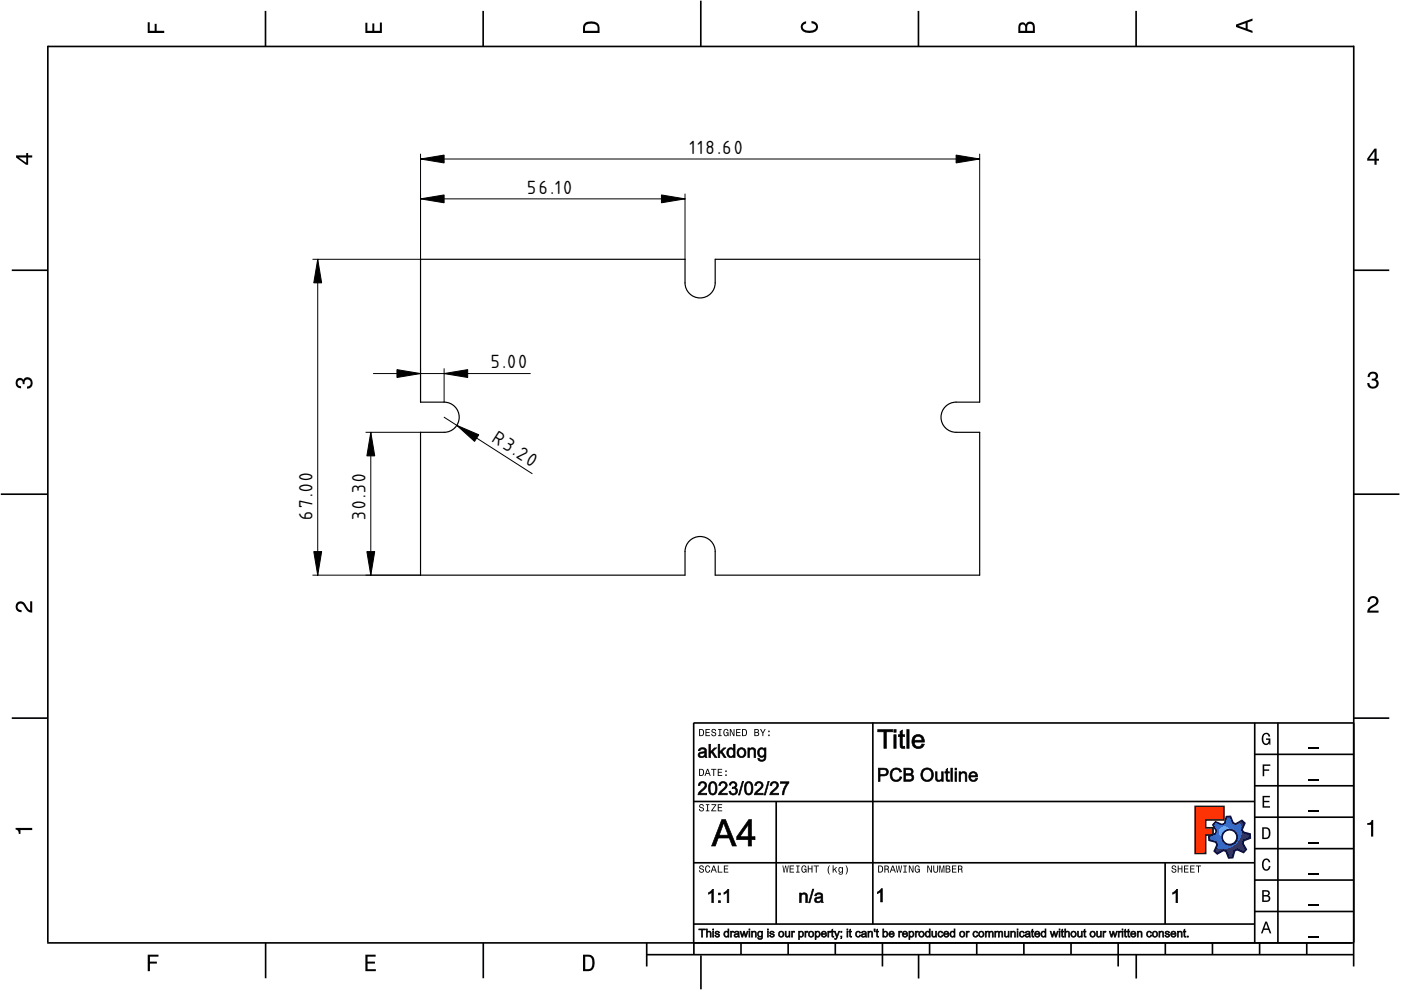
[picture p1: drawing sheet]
<svg xmlns="http://www.w3.org/2000/svg" width="297mm" height="210mm" viewBox="0 0 297 210" stroke-linecap="round" stroke-linejoin="round" font-family="sans-serif">
<defs><g id="words">
<g font-size="5">
<text x="146.2" y="32.6">118.60</text>
<text x="111.8" y="41.1">56.10</text>
<text x="104.1" y="78.1">5.00</text>
<text x="104.1" y="93.5" transform="rotate(33 104.1 93.5)">R3.20</text>
<text x="66.3" y="110.2" transform="rotate(-90 66.3 110.2)">67.00</text>
<text x="77.5" y="110.3" transform="rotate(-90 77.5 110.3)">30.30</text>
</g>
</g></defs>
<g fill="none" stroke="#000" stroke-width=".35">
<path d="M10.1 9.7v190.1M10.1 9.9h277M56.3 2.3v7.5M102.4 2.3v7.5M148.6 .1v9.8M194.7 2.3v7.5M240.9 2.3v7.5M287 9.7v195.2M2.5 57.3h7.5M287.1 57.3h7.4M.2 104.8h10M287 104.8h9.7"/>
<path d="M2.5 152.3h7.5M147 153.3h140.1M147.1 153.3v49.1M185.1 153.2v42.8M266 159.9h21M266 153.3v46.7M270.9 153.3v46.7M287.1 152.3h7.4M147 169.9h119M164.6 169.9v26M266 179.9h21M266 173.3h21"/>
<path d="M266 166.6h21M10 199.9h277.1M56.3 199.9v7.5M102.5 199.9v7.5M137.1 199.9v5M147 195.9h119M147 182.9h119M157.1 199.9v2.5M167.1 199.9v2.5M177.1 199.9v2.5M187.1 199.9v5M197.1 199.9v2.5"/>
<path d="M207.1 199.9v2.5M217.1 199.9v2.5M227.1 199.9v2.5M237.1 199.9v5M247 182.9v13M247.1 199.9v2.5M257.1 199.9v2.5M266 193.3h21M266 186.6h21M267.1 199.9v2.5M277.1 199.9v2.5M137.1 202.4h150"/>
<path d="M148.6 202.6v7.2M194.8 202.4v5.1M240.9 202.4v5.1"/>
</g>
<g fill="#000">
<path d="M31.3 4.7h.4v1.8h1.1v-1.4h.4v1.4h1.6v.5h-3.5z" fill-rule="evenodd"/>
<path d="M77.5 4.8h.4v1.7h1v-1.5h.5v1.5h1.1v-1.7h.5v2.2h-3.5z" fill-rule="evenodd"/>
<path d="M124.1 4.9a2.19 2.19 0 0 0-.5 2.1h3.5v-1.2a1.42 1.42 0 0 0-1.7-1.3zM124.3 5.2a2.14 2.14 0 0 1 2.3 .3l.1 1h-2.7l.1-1z" fill-rule="evenodd"/>
<path d="M170.1 4.9l.8-.4v.5a.7 .7 0 0 0-.7 .5 .7 .7 0 0 0 .3 .8 1.69 1.69 0 0 0 2.5-.6 .9 .9 0 0 0-.9-.8v-.5a1.24 1.24 0 0 1 1.3 1.1 1.24 1.24 0 0 1-1 1.4 2.22 2.22 0 0 1-2.5-.7l-.1-.5z" fill-rule="evenodd"/>
<path d="M216.1 5l-.2 .8v1.2h3.5v-1.3a.98 .98 0 0 0-.7-1.1 .98 .98 0 0 0-1.2 .6 .84 .84 0 0 0-1.4-.2zM216.4 5.3a.54 .54 0 0 1 .7-.1 .54 .54 0 0 1 .3 .6v.7h-1.1zM217.9 5.2a.62 .62 0 0 1 .7-.1 .62 .62 0 0 1 .4 .6v.8h-1.2z" fill-rule="evenodd"/>
<path d="M262.1 5.2v.5l3.5 1.3v-.5l-1.1-.3v-1.4l1.1-.4v-.5zM262.6 5.5l1.5-.6v1.1z" fill-rule="evenodd"/>
<path d="M3.4 32.9v.5l2.1 1.5h.5v-1.5h.8v-.5h-.8v-.5h-.4v.5zM4 33.4h1.6v1.1z" fill-rule="evenodd"/>
<path d="M291.4 31.5l-1.5 2.1v.5h1.5v.8h.5v-.8h.5v-.4h-.5v-2.2zM291.4 32.1v1.6h-1.1z" fill-rule="evenodd"/>
<path d="M3.6 80.4a.86 .86 0 0 1 1.4 .1 1.06 1.06 0 0 1 1.2-.5 1.06 1.06 0 0 1 .7 1.2 1.1 1.1 0 0 1-1.2 1.2v-.4a.71 .71 0 0 0 .8-1 .71 .71 0 0 0-1.3-.1v.6h-.4a.61 .61 0 0 0-.3-.8 .61 .61 0 0 0-.8 .2 .61 .61 0 0 0 .2 .8l.6 .2v.4a1.15 1.15 0 0 1-1.2-.6 1.15 1.15 0 0 1 .3-1.3z" fill-rule="evenodd"/>
<path d="M290.3 79.1a1.08 1.08 0 0 1 1.3-.2 1.08 1.08 0 0 1 .5 1.3l-.4 .2a1.06 1.06 0 0 1 .6 1.3 1.06 1.06 0 0 1-1.2 .7 1.1 1.1 0 0 1-1.2-1.2h.4a.71 .71 0 0 0 1 .8 .71 .71 0 0 0 .1-1.3h-.6v-.4a.61 .61 0 0 0 .8-.3 .61 .61 0 0 0-.2-.8 .61 .61 0 0 0-.8 .2l-.2 .5h-.4z" fill-rule="evenodd"/>
<path d="M3.6 127.8a1.22 1.22 0 0 1 2 .7l.4 .6 .4 .3v-1.9h.4v2.4a1.8 1.8 0 0 1-1.7-1.4 .71 .71 0 0 0-.9-.5 .71 .71 0 0 0-.5 .8 .71 .71 0 0 0 .9 .6v.4a1.18 1.18 0 0 1-1.2-.6 1.18 1.18 0 0 1 .2-1.4z" fill-rule="evenodd"/>
<path d="M290.3 126.7a1.18 1.18 0 0 1 1.9 .3 1.18 1.18 0 0 1-1 1.7l-.5 .3-.3 .5h1.9v.4h-2.4a1.8 1.8 0 0 1 1.4-1.7 .71 .71 0 0 0 .5-.9 .71 .71 0 0 0-.9-.5 .71 .71 0 0 0-.5 .8h-.4z" fill-rule="evenodd"/>
<path d="M148.2 154.6v1.5h.5a.77 .77 0 0 0 .6-.8 .77 .77 0 0 0-.6-.7zM148.4 154.8a.58 .58 0 0 1 .7 .5 .58 .58 0 0 1-.7 .6zM149.6 154.6v1.5h.9v-.2h-.7v-.5h.6v-.2h-.6v-.4h.7v-.2zM151 154.7a.53 .53 0 0 0 0 .6 .53 .53 0 0 0 .6 .2 .32 .32 0 0 1-.3 .5 .32 .32 0 0 1-.3-.4h-.2a.5 .5 0 0 0 .7 .5 .5 .5 0 0 0 .1-.8l-.4-.1a.28 .28 0 0 1-.1-.4 .28 .28 0 0 1 .4-.1 .28 .28 0 0 1 .1 .3h.2a.51 .51 0 0 0-.3-.4 .51 .51 0 0 0-.5 .1zM152.3 154.6v.2h.2v1.1h-.2v.2h.7v-.2h-.3v-1.1h.3v-.2zM153.5 154.7a.81 .81 0 0 0 .5 1.4l.3-.2 .2 .2v-.8h-.6v.1h.4l-.2 .5a.6 .6 0 0 1-.5-.6 .6 .6 0 0 1 .4-.6l.2 .3h.2l-.1-.3a.53 .53 0 0 0-.8 0zM154.7 154.6v1.5h.2v-1.3l.6 1.3h.2v-1.5h-.2v1.2l-.5-1.2zM156.1 154.6v1.5h.9v-.2h-.7v-.5h.6v-.2h-.6v-.4h.7v-.2zM157.3 154.6v1.5h.5a.77 .77 0 0 0 .6-.8 .77 .77 0 0 0-.6-.7zM157.5 154.8a.58 .58 0 0 1 .7 .5 .58 .58 0 0 1-.7 .6zM159.9 154.6v1.5h.6a.42 .42 0 0 0 .5-.3 .42 .42 0 0 0-.3-.5l.2-.2-.1-.4zM160.1 154.8h.3a.23 .23 0 0 1 .3 .2 .23 .23 0 0 1-.3 .2h-.3zM160.1 155.4h.4a.26 .26 0 0 1 .3 .2 .26 .26 0 0 1-.3 .3h-.4zM161.1 154.6l.5 .9v.6h.2v-.6l.5-.9h-.2l-.4 .7-.3-.7zM162.9 155.8v.3h.3v-.3zM162.9 154.9v.3h.3v-.3z" fill-rule="evenodd"/>
<path d="M267.8 155.7a.85 .85 0 0 1 .9-.3 .85 .85 0 0 1 .6 .8h-.3l-.1-.3a.49 .49 0 0 0-.4-.3 .49 .49 0 0 0-.5 .3 1.2 1.2 0 0 0 .4 1.8 .66 .66 0 0 0 .6-.8h-.6v-.3h.9v1.3h-.1l-.1-.3-.3 .3a.85 .85 0 0 1-1.2-.7v-1.1z" fill-rule="evenodd"/>
<path d="M3.3 175.5h3.5v.5h-2.5v.8h-.3a.77 .77 0 0 0-.7-.9z" fill-rule="evenodd"/>
<path d="M148.4 170.6a.53 .53 0 0 0 0 .6 .53 .53 0 0 0 .6 .2 .32 .32 0 0 1-.3 .5 .32 .32 0 0 1-.3-.4h-.2a.5 .5 0 0 0 .7 .6 .5 .5 0 0 0 .1-.9l-.4-.1a.28 .28 0 0 1-.1-.4 .28 .28 0 0 1 .4-.1 .28 .28 0 0 1 .1 .4h.2a.51 .51 0 0 0-.3-.5 .51 .51 0 0 0-.5 .1zM149.7 170.5v.2h.2v1.1h-.2v.2h.7v-.2h-.3v-1.1h.3v-.2zM150.8 170.5v.2h.8l-.8 1.3h1.1v-.2h-.9l.9-1.3zM152.2 170.5v1.5h.9v-.2h-.7v-.5h.6v-.2h-.6v-.4h.7v-.2z" fill-rule="evenodd"/>
<path d="M148.2 163v1.5h.5a.77 .77 0 0 0 .6-.7 .77 .77 0 0 0-.6-.8zM148.4 163.2a.57 .57 0 0 1 .7 .6 .57 .57 0 0 1-.7 .5zM149.9 163l-.5 1.5h.2l.1-.4h.6l.2 .4h.2l-.6-1.5zM150 163.2l.3 .7h-.5zM150.8 163v.2h.4v1.3h.2v-1.3h.5v-.2zM152.2 163v1.5h.9v-.2h-.7v-.5h.6v-.2h-.6v-.4h.7v-.2zM153.8 164.2v.3h.3v-.3zM153.8 163.4v.3h.3v-.3z" fill-rule="evenodd"/>
<path d="M253.4 171h6.1v2.8h-3.9v1.7h1.6v1.5h-1.6v4h-2.2z" fill-rule="evenodd"/>
<path d="M257.7 174.3l-.5 .6 .7 1.3-.2 .6-1.4 .5v.9l1.5 .4 .3 .5-.7 1.4 .7 .5 1.3-.7 .6 .2 .5 1.4 .9-.1 .3-1.4 .6-.3 1.4 .6 .5-.6-.7-1.3 .2-.6 1.4-.5-.1-.9-1.4-.4-.3-.5 .6-1.4-.6-.6-1.3 .8-.6-.2-.5-1.4h-.9l-.4 1.5-.5 .2zM259.1 177.5a1.6 1.6 0 0 1 3.2 0 1.6 1.6 0 0 1-3.2 0z" fill-rule="evenodd"/>
<path d="M267.7 168.7h1.5v.3h-1.2v.8h1.1v.3h-1.1v.8h1.3v.3h-1.6z" fill-rule="evenodd"/>
<path d="M267.7 162.1h1.6v.3h-1.3v.7h1.1v.3h-1.1v1.2h-.3z" fill-rule="evenodd"/>
<path d="M267.6 175.4v2.5h.8a1.37 1.37 0 0 0 .7-2.2 1.56 1.56 0 0 0-1.5-.3zM267.9 175.7a.98 .98 0 0 1 1.2 .7 .98 .98 0 0 1-.7 1.2h-.5z" fill-rule="evenodd"/>
<path d="M289.9 174.5a.77 .77 0 0 0 .9-.6h.4v3.5h-.5v-2.5h-.8z" fill-rule="evenodd"/>
<path d="M148.4 183.6a.53 .53 0 0 0 0 .6 .53 .53 0 0 0 .6 .2 .32 .32 0 0 1-.3 .5 .32 .32 0 0 1-.3-.4h-.2a.5 .5 0 0 0 .7 .6 .5 .5 0 0 0 .1-.9l-.4-.1a.28 .28 0 0 1-.1-.4 .28 .28 0 0 1 .4-.1 .28 .28 0 0 1 .1 .4h.2a.51 .51 0 0 0-.3-.5 .51 .51 0 0 0-.5 .1zM149.6 183.7l-.1 .2a.67 .67 0 0 0 .1 .9 .67 .67 0 0 0 .8 .1l.2-.4h-.2l-.2 .3a.6 .6 0 0 1-.5-.5 .6 .6 0 0 1 .4-.6l.3 .3h.2l-.2-.4a.5 .5 0 0 0-.8 .1zM151.2 183.5l-.5 1.5h.2l.1-.4h.6l.2 .4h.2l-.6-1.5zM151.3 183.7l.3 .7h-.5zM152.2 183.5v1.5h1v-.2h-.8v-1.3zM153.5 183.5v1.5h.9v-.2h-.7v-.5h.6v-.2h-.6v-.4h.7v-.2z" fill-rule="evenodd"/>
<path d="M165.9 183.5l.3 1.5h.1l.3-1.3 .2 1.3h.2l.2-1.5h-.1l-.2 1.3-.2-1.3h-.2l-.2 1.3-.2-1.3zM167.4 183.5v1.5h1v-.2h-.8v-.5h.7v-.2h-.7v-.4h.7v-.2zM168.8 183.5v.2h.3v1.1h-.3v.2h.7v-.2h-.2v-1.1h.2v-.2zM170.1 183.7a.82 .82 0 0 0 .5 1.3l.3-.2 .1 .2v-.8h-.5v.2h.3l-.2 .4a.6 .6 0 0 1-.5-.5 .6 .6 0 0 1 .5-.6l.2 .3h.2l-.2-.4a.53 .53 0 0 0-.7 .1zM171.3 183.5v1.5h.2v-.7h.6v.7h.2v-1.5h-.2v.6h-.6v-.6zM172.5 183.5v.2h.5v1.3h.2v-1.3h.4v-.2zM175.8 183.5a1.35 1.35 0 0 0 .2 1.9 1.84 1.84 0 0 1 0-1.9zM176.5 183.5v1.5h.2v-.4l.2-.2 .4 .6h.2l-.4-.7 .4-.5h-.2l-.6 .6v-.9zM177.9 184a.59 .59 0 0 0-.2 .7 .59 .59 0 0 0 .7 .3l.1-.2a.31 .31 0 0 1-.1 .5 .31 .31 0 0 1-.4-.2h-.2a.47 .47 0 0 0 .5 .4 .47 .47 0 0 0 .4-.5v-1.2h-.2v.2l-.3-.2zM178 184.1l.1-.1a.42 .42 0 0 1 .4 .4 .42 .42 0 0 1-.4 .5l-.1-.3zM179.3 183.5a1.85 1.85 0 0 1 0 1.9 1.22 1.22 0 0 0 0-1.9z" fill-rule="evenodd"/>
<path d="M186.2 183.5v1.5h.5a.77 .77 0 0 0 .6-.7 .77 .77 0 0 0-.6-.8zM186.4 183.7a.58 .58 0 0 1 .6 .6 .58 .58 0 0 1-.6 .5zM187.5 183.5v1.5h.2v-.6a.45 .45 0 0 1 .5 .1 .45 .45 0 0 1 .1 .5h.2l-.2-.7a.42 .42 0 0 0 .1-.5 .42 .42 0 0 0-.4-.3zM187.7 183.7h.2a.26 .26 0 0 1 .4 .3 .26 .26 0 0 1-.4 .2h-.2zM189.2 183.5l-.6 1.5h.2l.2-.4h.6l.1 .4h.2l-.5-1.5zM189.3 183.7l.2 .7h-.4zM189.9 183.5l.3 1.5h.2l.2-1.3 .2 1.3h.2l.3-1.5h-.2l-.2 1.3-.2-1.3h-.2l-.2 1.3-.2-1.3zM191.5 183.5v.2h.3v1.1h-.3v.2h.8v-.2h-.3v-1.1h.3v-.2zM192.7 183.5v1.5h.2v-1.2l.5 1.2h.3v-1.5h-.2v1.2l-.6-1.2zM194.1 183.7a.81 .81 0 0 0 .5 1.3l.3-.2 .1 .2v-.8h-.5v.2h.3l-.2 .4a.6 .6 0 0 1-.5-.5 .6 .6 0 0 1 .5-.6l.2 .3h.2l-.2-.4a.53 .53 0 0 0-.7 .1zM196.6 183.5v1.5h.2v-1.2l.6 1.2h.2v-1.5h-.2v1.2l-.6-1.2zM197.9 183.5v.9a.52 .52 0 0 0 .5 .6 .52 .52 0 0 0 .5-.6v-.9h-.2v.9a.33 .33 0 0 1-.3 .5 .33 .33 0 0 1-.3-.5v-.9zM199.2 183.5v1.5h.1v-1.4l.3 1.4h.2l.3-1.4v1.4h.1v-1.5h-.2l-.3 1.3-.3-1.3zM200.5 183.5v1.5h.6a.42 .42 0 0 0 .4-.3 .42 .42 0 0 0-.2-.5l.2-.2-.1-.4zM200.7 183.7h.3a.23 .23 0 0 1 .3 .2 .23 .23 0 0 1-.3 .2h-.3zM200.7 184.3h.3a.26 .26 0 0 1 .3 .3 .26 .26 0 0 1-.3 .2h-.3zM201.8 183.5v1.5h1v-.2h-.8v-.5h.7v-.2h-.7v-.4h.8v-.2zM203.1 183.5v1.5h.2v-.6a.45 .45 0 0 1 .5 .1 .45 .45 0 0 1 .1 .5h.2l-.2-.7a.42 .42 0 0 0 .1-.5 .42 .42 0 0 0-.4-.3zM203.3 183.7h.3a.26 .26 0 0 1 .3 .3 .26 .26 0 0 1-.4 .2h-.2z" fill-rule="evenodd"/>
<path d="M248.5 183.6a.53 .53 0 0 0 0 .6 .53 .53 0 0 0 .6 .2 .32 .32 0 0 1-.2 .5 .32 .32 0 0 1-.3-.4h-.2a.5 .5 0 0 0 .6 .6 .5 .5 0 0 0 .2-.9l-.4-.1a.28 .28 0 0 1-.1-.4 .28 .28 0 0 1 .3-.1 .28 .28 0 0 1 .2 .4h.2a.51 .51 0 0 0-.3-.5 .51 .51 0 0 0-.6 .1zM249.7 183.5v1.5h.2v-.7h.6v.7h.2v-1.5h-.2v.6h-.6v-.6zM251 183.5v1.5h1v-.2h-.8v-.5h.7v-.2h-.7v-.4h.8v-.2zM252.3 183.5v1.5h1v-.2h-.8v-.5h.7v-.2h-.7v-.4h.8v-.2zM253.5 183.5v.2h.5v1.3h.2v-1.3h.5v-.2z" fill-rule="evenodd"/>
<path d="M268.3 195.4l-1 2.5h.4l.2-.7h1l.3 .7h.3l-.9-2.5zM268.4 195.8l.4 1.1h-.7z" fill-rule="evenodd"/>
<path d="M267.6 188.7v2.5h1a.7 .7 0 0 0 .7-.5 .7 .7 0 0 0-.4-.8 .61 .61 0 0 0 .3-.8 .61 .61 0 0 0-.7-.4zM267.9 189h.6a.38 .38 0 0 1 .4 .4 .38 .38 0 0 1-.5 .4h-.5zM267.9 190.1h.6a.44 .44 0 0 1 .5 .4 .44 .44 0 0 1-.5 .4h-.6z" fill-rule="evenodd"/>
<path d="M267.8 182.3a.85 .85 0 0 1 .9-.3 .85 .85 0 0 1 .6 .8h-.3l-.1-.2a.47 .47 0 0 0-.4-.3 .47 .47 0 0 0-.4 .3 1.21 1.21 0 0 0 .4 1.7 .64 .64 0 0 0 .5-.7h.4a.89 .89 0 0 1-.8 1 .89 .89 0 0 1-1-.7v-1.1z" fill-rule="evenodd"/>
<path d="M31.3 202.4h2.3v.4h-1.8v1.1h1.5v.4h-1.5v1.6h-.5z" fill-rule="evenodd"/>
<path d="M77.5 202.4h2.1v.4h-1.7v1.1h1.6v.4h-1.6v1.2h1.8v.4h-2.2z" fill-rule="evenodd"/>
<path d="M123.6 202.4v3.5h1.2a1.42 1.42 0 0 0 1.3-1.7 1.38 1.38 0 0 0-1.3-1.8zM124.1 202.8l1 .1a1.89 1.89 0 0 1 0 2.5l-1 .1z" fill-rule="evenodd"/>
</g>
<path d="M277.3 158.6h2.2M277.3 178.6h2.2M277.3 172h2.2M277.3 165.3h2.2M277.3 198.6h2.2M277.3 192h2.2M277.3 185.3h2.2" fill="none" stroke="#000" stroke-width=".25"/>
<g fill="#000">
<path d="M186 189.1l.8-.7h.3v2.8h-.4v-2.2l-.7 .5zM248.6 189.3l.9-.7h.2v2.8h-.4v-2.2l-.7 .4z"/>
<path d="M186 154.6h3.3v.6h-1.4l.1 3.5h-.7l.1-3.5h-1.4zM186.1 154.7v.5l1.4-.1-.1 3.6h.5v-3.6l1.3 .1v-.5zM189.4 154.6h.7v.7h-.7zM189.5 154.7v.6h.5v-.6zM189.4 155.7h.7v3h-.7zM189.5 155.8v2.9h.5v-2.9zM190.8 155l.6-.3-.1 1.1 .6-.1v.5h-.6l.1 2 .5-.1v.5a.84 .84 0 0 1-1.1-.2v-2.2h-.4v-.5l.4 .1zM190.8 155.1l.1 .8-.4-.1v.4l.4-.1v2.3l.2 .2 .8 .1-.1-.5-.4 .1-.2-.5v-1.7l.6 .1v-.4l-.6 .1 .1-1.1zM192.2 154.6h.6v4.1h-.6zM192.3 154.7v4h.4v-4zM193.7 156.1a1.21 1.21 0 0 1 1.9 0 1.23 1.23 0 0 1 .4 1.3l-2.1-.1a.87 .87 0 0 0 1.3 .9l.2-.5h.6a1.28 1.28 0 0 1-2.1 .9 1.78 1.78 0 0 1-.2-2.5zM193.8 156.2a1.95 1.95 0 0 0-.1 2.1 1.79 1.79 0 0 0 1.8 .2l.5-.7-.5-.1a.74 .74 0 0 1-.6 .7 .74 .74 0 0 1-.8-.3l-.2-.2-.1-.6h2.1a1.27 1.27 0 0 0-.6-1.4 1.27 1.27 0 0 0-1.5 .3zM194.2 156.4l-.3 .5 1.5 .1a.73 .73 0 0 0-.4-.7 .73 .73 0 0 0-.8 .1zM194.1 156.3a.69 .69 0 0 1 1.2 .1l.2 .6h-1.7z"/>
<path d="M186.1 154.7h3.1v.5h-1.3v3.5h-.5v-3.5h-1.3zM189.5 154.7h.5v.6h-.5zM189.5 155.8h.5v2.9h-.5zM190.8 155.1l.5-.3v1h.5v.4h-.5v1.6a.33 .33 0 0 0 .1 .4 .33 .33 0 0 0 .4 0l.1 .5a.72 .72 0 0 1-.8-.1 .72 .72 0 0 1-.3-.8v-1.6h-.3v-.4h.3zM192.3 154.7h.4v4h-.4zM193.7 156.1a1.34 1.34 0 0 1 1.6-.2 1.34 1.34 0 0 1 .7 1.4h-2.2a.84 .84 0 0 0 .7 1 .84 .84 0 0 0 1-.6l.5 .1a1.41 1.41 0 0 1-2 .8 1.41 1.41 0 0 1-.6-2zM194.1 156.3l-.2 .6h1.6a.79 .79 0 0 0-.5-.7 .79 .79 0 0 0-.9 .1z"/>
<path d="M148.2 158.8a.87 .87 0 0 1 1-.3 .87 .87 0 0 1 .6 .8l.1 1.3h-.4l-.1-.2a.75 .75 0 0 1-.9 .3 .75 .75 0 0 1-.4-.9l.4-.3 .9-.2a.51 .51 0 0 0-.4-.5 .51 .51 0 0 0-.6 .4h-.3zM148.5 159.8a.36 .36 0 0 0 0 .5 .36 .36 0 0 0 .5 .1l.4-.3v-.5zM150.3 157.8h.3v1.6l.9-.8h.4l-.8 .7 .9 1.3h-.4l-.7-1-.3 .2v.8h-.3zM152.3 157.8h.3v1.6l.8-.8h.5l-.8 .7 .8 1.3h-.4l-.7-1-.2 .2v.8h-.3zM154.4 158.8a.76 .76 0 0 1 1.1 0v-1h.3v2.8h-.3v-.3a.91 .91 0 0 1-1.2 .1 .91 .91 0 0 1-.2-1.2zM154.6 159a.75 .75 0 0 0-.2 .9 .75 .75 0 0 0 .9 .4 .76 .76 0 0 0 .3-.9 .76 .76 0 0 0-.9-.5zM156.6 158.8a1.02 1.02 0 0 1 1.4 .1 1.02 1.02 0 0 1-.2 1.5 1.02 1.02 0 0 1-1.4-.2l-.1-1zM156.8 159a.75 .75 0 0 0-.2 .9 .75 .75 0 0 0 .9 .4 .73 .73 0 0 0 .3-1 .73 .73 0 0 0-1-.3zM158.6 158.6h.3v.3a.72 .72 0 0 1 .9-.4 .72 .72 0 0 1 .4 .9v1.2h-.3v-1.2a.5 .5 0 0 0-.6-.6 .5 .5 0 0 0-.4 .7v1.1h-.3zM160.9 158.8l.6-.3 .6 .3v-.2h.3v1.7a.89 .89 0 0 1-.6 1.1 .89 .89 0 0 1-1.1-.6h.3a.57 .57 0 0 0 .8 .3 .57 .57 0 0 0 .2-.8 .96 .96 0 0 1-1.3-.1 .96 .96 0 0 1 .1-1.3zM161.1 159a.72 .72 0 0 0-.1 .9 .72 .72 0 0 0 .8 .3 .71 .71 0 0 0 .3-.9 .71 .71 0 0 0-1-.3z"/>
<path d="M148.2 158.8l.8-.3 .7 .2 .3 2h-.5l-.1-.3a.84 .84 0 0 1-1.2 .1l-.3-.4 .2-.5 .4-.2 .9-.1a.52 .52 0 0 0-.5-.5 .52 .52 0 0 0-.5 .5l-.4-.1zM148.3 158.8l-.2 .4h.3l.1-.4 .4-.1 .6 .3v.4l-1 .1a.56 .56 0 0 0-.4 .5 .56 .56 0 0 0 .4 .6h.6l.4-.4v.4h.4l-.2-.4 .1-1.2-.2-.2a1.1 1.1 0 0 0-1.3 0zM148.5 159.9v.3l.6 .1 .3-.2v-.5zM148.4 159.8l1.1-.2a.7 .7 0 0 1-.3 .7 .7 .7 0 0 1-.8 0l-.1-.2zM150.2 157.7h.5l-.1 1.7 .8-.9h.7l-1 .8 1 1.4h-.6l-.6-1.1-.3 .2 .1 .9h-.5zM150.3 157.8v2.8h.3v-.8l.3-.3 .7 1.1 .4-.1-.1 .1-.9-1.3 .9-.7h-.4l-.9 1v-1.8zM152.2 157.7h.5l-.1 1.7 .8-.9h.6l-.9 .8 1 1.4h-.6l-.7-1.1-.2 .2 .1 .9h-.5zM152.3 157.8v2.8h.3l-.1-.8 .4-.3 .6 1.1 .4-.1v.1l-.9-1.3 .9-.7h-.5l-.9 1 .1-1.8zM154.3 158.7h.2a.62 .62 0 0 1 1 .1l-.1-1.1h.5v3h-.4v-.4a.74 .74 0 0 1-1.3 0 1.19 1.19 0 0 1 0-1.3zM154.4 158.8a1.3 1.3 0 0 0-.1 1.3l.2 .4 .5 .1 .3-.1 .3-.4-.1 .5h.3v-2.8h-.3l.1 1.2a.7 .7 0 0 0-1.2-.2zM154.6 159a.73 .73 0 0 0-.1 .8 .73 .73 0 0 0 .7 .5l.2-.1a1.01 1.01 0 0 0-.4-1.3zM154.5 159h.1a.59 .59 0 0 1 .8-.1 .59 .59 0 0 1 .2 .7 .57 .57 0 0 1-.2 .7 .57 .57 0 0 1-.8-.1l-.2-.6zM156.5 158.7a1.08 1.08 0 0 1 1.5 .2 1.08 1.08 0 0 1-.1 1.4 1.08 1.08 0 0 1-1.4 .1l-.3-.8zM156.6 158.8a1.07 1.07 0 0 0-.2 1.3 1.07 1.07 0 0 0 1.3 .4l.3-.3 .1-.9-.2-.5a1.3 1.3 0 0 0-1.3 0zM156.8 159a.69 .69 0 0 0-.1 1 .69 .69 0 0 0 .9 .2l.1-.6-.1-.5a.5 .5 0 0 0-.8-.1zM156.7 159h.1a.63 .63 0 0 1 .8-.2 .63 .63 0 0 1 .3 .8 .63 .63 0 0 1-.3 .7 .63 .63 0 0 1-.8-.1l-.3-.6zM158.5 158.5h.4v.4a.75 .75 0 0 1 .9-.4 .75 .75 0 0 1 .5 .9v1.3h-.5v-1.3a.44 .44 0 0 0-.5-.5 .44 .44 0 0 0-.3 .6v1.2h-.5zM158.6 158.6v2h.3v-1.5l.5-.3 .4 .1 .1 .3v1.4h.3l-.1-1.8-.2-.2h-.6l-.5 .5 .1-.5zM160.9 158.7h.1a.66 .66 0 0 1 1.1 .1l-.1-.3h.5v1.8a.94 .94 0 0 1-.8 1.2 .94 .94 0 0 1-1.1-.8l.5 .1a.42 .42 0 0 0 .3 .3 .42 .42 0 0 0 .4-.1l.2-.2v-.5a.87 .87 0 0 1-1 .3 .87 .87 0 0 1-.5-1zM160.9 158.8a1.37 1.37 0 0 0-.1 1.5 .83 .83 0 0 0 1.3-.1v.1a.63 .63 0 0 1-.2 .8 .63 .63 0 0 1-.8-.1l-.1-.2h-.3a.92 .92 0 0 0 1.6 .2l.1-2.4h-.3v.4a.76 .76 0 0 0-1.2-.2zM161.2 159a.67 .67 0 0 0-.1 .9 .67 .67 0 0 0 .8 .2l.1-.5-.1-.6a.44 .44 0 0 0-.7 0zM161.1 159a.77 .77 0 0 1 1.1 .4 .77 .77 0 0 1-.7 1l-.5-.4-.1-.7z"/>
<path d="M148.3 165.9a.92 .92 0 0 1 1.4 .2 .92 .92 0 0 1-.5 1.4l-.7 .7h1.3v.3h-1.8a3.2 3.2 0 0 1 1.3-1.6 .54 .54 0 0 0-.2-.9 .54 .54 0 0 0-.7 .6l-.3-.1zM150.6 165.9a1 1 0 0 1 1.2 .1 1 1 0 0 1 .2 1.1 1.02 1.02 0 0 1-.2 1.1 1.02 1.02 0 0 1-1.1 .2 2.14 2.14 0 0 1-.1-2.5zM150.8 166.1a1.9 1.9 0 0 0 .2 2.2h.3a1.73 1.73 0 0 0 0-2.3zM152.7 165.9a.92 .92 0 0 1 1.4 .2 .92 .92 0 0 1-.5 1.4l-.8 .7h1.4v.3h-1.9a3.2 3.2 0 0 1 1.4-1.6 .54 .54 0 0 0-.2-.9 .54 .54 0 0 0-.7 .6l-.4-.1zM154.9 165.9a.75 .75 0 0 1 1.1 0 .75 .75 0 0 1-.1 1.1 .88 .88 0 0 1 0 1.5 .88 .88 0 0 1-1.3-.7l.3-.1a.56 .56 0 0 0 .7 .6 .56 .56 0 0 0 .4-.8 .56 .56 0 0 0-.8-.3l.1-.3a.48 .48 0 0 0 .6-.4 .48 .48 0 0 0-.5-.6 .48 .48 0 0 0-.5 .6l-.3-.1zM157.4 165.7h.3l-.9 2.9h-.2zM158.2 165.9a1 1 0 0 1 1.2 .1 1 1 0 0 1 .2 1.1 1.02 1.02 0 0 1-.2 1.1 1.02 1.02 0 0 1-1.1 .2 2.14 2.14 0 0 1-.1-2.5zM158.5 166.1a1.9 1.9 0 0 0 .1 2.2h.3a1.73 1.73 0 0 0 0-2.3zM160.3 165.9a.92 .92 0 0 1 1.4 .2 .92 .92 0 0 1-.5 1.4l-.8 .7h1.4v.3h-1.8a3.2 3.2 0 0 1 1.3-1.6 .54 .54 0 0 0-.2-.9 .54 .54 0 0 0-.7 .6l-.4-.1zM162.8 165.7h.3l-.8 2.9h-.3zM163.6 165.9a.92 .92 0 0 1 1.4 .2 .92 .92 0 0 1-.5 1.4l-.8 .7h1.4v.3h-1.9a3.2 3.2 0 0 1 1.3-1.6 .54 .54 0 0 0-.1-.9 .54 .54 0 0 0-.8 .6l-.3-.1zM165.5 165.8h1.8v.2l-.8 1.3-.3 1.2h-.4a4.2 4.2 0 0 1 1-2.4h-1.3z"/>
<path d="M148.3 165.9a.92 .92 0 0 1 1.4 .1 .92 .92 0 0 1-.2 1.3l-1 .9 1.4-.1v.5h-2l.3-.7 1.1-1.1a.47 .47 0 0 0-.2-.7 .47 .47 0 0 0-.6 .5h-.5zM148.4 166l-.3 .5 .3 .1a.6 .6 0 0 1 .9-.6 .6 .6 0 0 1-.1 1.1l-.9 .8-.3 .6h1.8v-.3l-1.5 .1 1.5-1.5a.85 .85 0 0 0-.4-.9 .85 .85 0 0 0-1 .1zM150.6 165.8v.1a.63 .63 0 0 1 .9-.1l.4 .2 .1 .5a1.63 1.63 0 0 1-.7 2.1 1.12 1.12 0 0 1-1.2-1.5l.1-.8zM150.7 165.9a2.36 2.36 0 0 0-.2 2.4l.6 .2 .5-.1 .3-.5a2.59 2.59 0 0 0-.2-1.8h.1a.9 .9 0 0 0-1.1-.2zM150.7 166.2a2.53 2.53 0 0 0 .2 2l.6-.1 .1-1-.1-.8a.48 .48 0 0 0-.8-.1zM150.8 166a.66 .66 0 0 1 .7 .1 .66 .66 0 0 1 .2 .7v.8a.6 .6 0 0 1-.3 .7 .6 .6 0 0 1-.7-.2 1.96 1.96 0 0 1 .1-2.1zM152.6 165.9h.1a.92 .92 0 0 1 1.4 .1 .92 .92 0 0 1-.3 1.3l-1 .9 1.5-.1v.5h-2l.3-.7 1-1.1a.47 .47 0 0 0-.2-.7 .47 .47 0 0 0-.6 .5h-.5zM152.7 166l-.3 .5 .4 .1a.6 .6 0 0 1 .9-.6 .6 .6 0 0 1-.1 1.1l-.9 .8-.4 .6h1.9v-.3l-1.5 .1 1.4-1.5a.85 .85 0 0 0-.4-.9 .85 .85 0 0 0-1 .1zM154.8 165.8l.1 .1a.68 .68 0 0 1 1-.1 .62 .62 0 0 1 .4 .6 .62 .62 0 0 1-.4 .6 .78 .78 0 0 1 .6 .7 .78 .78 0 0 1-.5 .8 .9 .9 0 0 1-1 .1 .9 .9 0 0 1-.4-.9h.4a.56 .56 0 0 0 .3 .5 .56 .56 0 0 0 .6-.1 .55 .55 0 0 0 0-.7 .55 .55 0 0 0-.7-.1v-.5h.5a.43 .43 0 0 0-.2-.7 .43 .43 0 0 0-.5 .5l-.5-.1zM154.9 165.9l-.3 .5 .3 .1 .1-.3 .2-.2h.5l.1 .1a.47 .47 0 0 1 .1 .6 .47 .47 0 0 1-.6 .2l-.1 .3 .4-.1 .3 .2a.57 .57 0 0 1 0 .8 .57 .57 0 0 1-.8 .1l-.2-.5-.3 .1 .2 .5a1.31 1.31 0 0 0 1.3 0 .75 .75 0 0 0 .2-.8 .75 .75 0 0 0-.6-.5 .69 .69 0 0 0 .5-.9 .95 .95 0 0 0-1.3-.2zM157.3 165.6h.4l-.8 3h-.4zM157.4 165.7l-.8 2.9v-.1l.2 .1 .8-2.9h.1zM158.2 165.8v.1a.63 .63 0 0 1 .9-.1l.4 .2 .1 .5a1.63 1.63 0 0 1-.7 2.1 1.12 1.12 0 0 1-1.1-1.5l.1-.8zM158.3 165.9a2.36 2.36 0 0 0-.2 2.4l.6 .2 .5-.1 .3-.5a2.59 2.59 0 0 0-.1-1.8 .9 .9 0 0 0-1.1-.2zM158.4 166.2a2.53 2.53 0 0 0 .1 2l.6-.1 .1-1-.1-.8a.48 .48 0 0 0-.7-.1zM158.4 166a.66 .66 0 0 1 .7 .1 .66 .66 0 0 1 .2 .7v.8a.6 .6 0 0 1-.3 .7 .6 .6 0 0 1-.7-.2 1.96 1.96 0 0 1 .1-2.1zM160.2 165.9h.1a.92 .92 0 0 1 1.4 .1 .92 .92 0 0 1-.3 1.3l-1 .9 1.5-.1v.5h-2l.3-.7 1-1.1a.47 .47 0 0 0-.2-.7 .47 .47 0 0 0-.6 .5h-.5zM160.3 166l-.3 .5 .4 .1a.6 .6 0 0 1 .9-.6 .6 .6 0 0 1-.1 1.1l-.9 .8-.3 .6h1.8v-.3l-1.5 .1 1.4-1.5a.85 .85 0 0 0-.3-.9 .85 .85 0 0 0-1.1 .1zM162.8 165.6h.4l-.9 3h-.4zM162.8 165.7l-.7 2.9-.1-.1 .3 .1 .7-2.9h.1zM163.5 165.9h.1a.92 .92 0 0 1 1.3 .1 .92 .92 0 0 1-.2 1.3l-1 .9 1.4-.1v.5h-2l.3-.7 1.1-1.1a.47 .47 0 0 0-.2-.7 .47 .47 0 0 0-.6 .5h-.5zM163.6 166l-.3 .5 .3 .1a.6 .6 0 0 1 1-.6 .6 .6 0 0 1-.1 1.1l-1 .8-.3 .6h1.9v-.3l-1.5 .1 1.4-1.5a.85 .85 0 0 0-.4-.9 .85 .85 0 0 0-1 .1zM165.4 165.7h1.9v.3a5.3 5.3 0 0 0-1.1 2.6h-.4l.1-.9 .4-.9 .5-.7-1.4 .1zM165.5 165.8v.3l1.5-.1-.1 .1a5.1 5.1 0 0 0-1.1 2.4h.4l.2-1.3 .9-1.2v-.2z"/>
<path d="M153 173.7h.9l2.3 5.7h-1l-.6-1.7h-2.3l-.6 1.7h-.9zM153 173.8l-2.1 5.6h.8l.5-1.8h2.5l.6 1.8h.8l-2.3-5.6zM153.3 174.4h.2l-.2 .8-.8 1.9 1.9-.1-.1 .1zM153.3 174.3h.2l1 2.8h-2.1l.7-1.7zM158.7 173.7h.7l-.1 3.7 .8-.1v.8l-.8-.1 .1 1.4h-.8v-1.4l-2.5 .1v-.7zM158.8 173.8l-2.6 3.6v.6h2.5l-.1 1.4h.7v-1.4h.8v-.6l-.8 .1v-3.7zM158.6 174.9h.1l-1.8 2.5v-.1l1.7 .1zM158.7 174.7v2.8h-1.9z"/>
<path d="M153 173.8h.8l2.3 5.6h-.8l-.7-1.7h-2.3l-.6 1.7h-.8zM153.4 174.4l-.9 2.7h1.9zM158.8 173.8h.5v3.6h.8v.6h-.8v1.4h-.7v-1.4h-2.4v-.6zM158.6 174.9l-1.7 2.5h1.7z"/>
<path d="M186.1 162.8h1.6l.3 .2a.88 .88 0 0 1 .3 1.1 .88 .88 0 0 1-1 .5l-.7-.1 .1 1.2h-.6zM186.2 162.9v2.8h.4l-.1-1.2 1.6-.2 .2-1-.6-.3zM186.6 163.2v1l1.2-.1a.63 .63 0 0 0-.2-.9zM186.5 163.1l1.2 .1 .2 .2a.54 .54 0 0 1 0 .6 .54 .54 0 0 1-.6 .3h-.8zM189.1 163.1l.3-.1a1.06 1.06 0 0 1 1.3 0l.3 .1 .2 .6-.4 .1a.88 .88 0 0 0-1.2-.5 .88 .88 0 0 0-.4 1.2 .88 .88 0 0 0 1.3 .7l.3-.6 .4 .1a1.21 1.21 0 0 1-1 1.1 1.21 1.21 0 0 1-1.3-.8 1.39 1.39 0 0 1 0-1.5zM189.2 163.2a1.73 1.73 0 0 0 .1 2.3l.7 .1 .8-.1 .4-.7-.4-.1a.78 .78 0 0 1-.4 .7 .78 .78 0 0 1-.9-.1l-.3-.4a1.11 1.11 0 0 1 0-1.2l.3-.4a.7 .7 0 0 1 1 0l.3 .4 .3-.1a1.22 1.22 0 0 0-1.9-.4zM191.6 162.8h1.3l.3 .1a.64 .64 0 0 1 .5 .7 .64 .64 0 0 1-.5 .6 .8 .8 0 0 1 .6 .9 .8 .8 0 0 1-.9 .6h-1.3zM191.6 162.9v2.8l1.6-.1 .3-.1 .2-.5-.1-.6-.6-.2 .5-.3v-.7l-.5-.2zM192 163.2v.8l1.1-.2 .1-.4zM191.9 163.1l1.1 .1a.39 .39 0 0 1 .3 .4 .39 .39 0 0 1-.3 .4l-1.1 .1zM192 164.4v.9l1.2-.1 .1-.1a.53 .53 0 0 0-.6-.7zM191.9 164.3l1.2 .1 .2 .2a.42 .42 0 0 1 .1 .5 .42 .42 0 0 1-.4 .2l-1.1 .1zM195.6 163.2a1.17 1.17 0 0 1 1.7-.2l.4 .3v.2a1.45 1.45 0 0 1-1.1 2.3 1.45 1.45 0 0 1-1.3-2.1zM195.7 163.3a1.99 1.99 0 0 0-.3 1.7l.5 .5 .7 .1 .7-.1 .4-.5a1.49 1.49 0 0 0-1.1-2.1l-.5 .1zM195.9 163.4l-.2 .9 .2 .8a1.16 1.16 0 0 0 1.4 0l.1-.5v-.9l-.3-.4-.4-.1zM195.9 163.4a1.04 1.04 0 0 1 1.3-.1 1.04 1.04 0 0 1 .4 1.3 1.05 1.05 0 0 1-1.4 .8 1.05 1.05 0 0 1-.6-1.4zM198.3 163.6h.4v1.5l.4 .2h.3l.2-.2v-1.5h.4v2.1h-.4l.1-.3-.2 .2-.5 .2-.6-.3zM198.3 163.6l.1 1.6a.68 .68 0 0 0 .7 .5 .68 .68 0 0 0 .6-.6v.6h.3v-2.1h-.4l.1 1.1a.56 .56 0 0 1-.2 .6 .56 .56 0 0 1-.7 0l-.2-.3 .1-1.4zM200.5 163.1l.5-.3-.1 .8h.4v.4h-.4l.1 1.3h.3l.1 .3a.59 .59 0 0 1-.8-.1v-1.6l-.3 .1v-.4h.3zM200.6 163.1v.6l-.3-.1v.3l.3-.1 .1 1.6 .1 .2 .5 .1v-.3h-.3l-.1-.3v-1.3l.4 .1v-.3l-.4 .1v-.8zM201.5 162.8h.5v2.9h-.5zM201.6 162.9v2.8h.3v-2.8zM202.4 162.8h.5v.5h-.5zM202.5 162.9v.4h.3v-.4zM202.4 163.6h.5v2.1h-.5zM202.5 163.6v2.1h.3v-2.1zM203.3 163.6h.4v.3a.75 .75 0 0 1 .9-.4 .75 .75 0 0 1 .5 .9v1.3h-.5v-1.3a.44 .44 0 0 0-.5-.5 .44 .44 0 0 0-.3 .7v1.1h-.5zM203.3 163.6v2.1h.4v-1.6l.5-.3 .4 .2 .1 .2-.1 1.5h.4l-.1-1.9-.3-.1h-.5l-.5 .4 .1-.5zM205.6 163.8l.1 .1a.83 .83 0 0 1 1.3 0 .67 .67 0 0 1 .3 .9l-1.5-.1a.61 .61 0 0 0 .9 .6l.2-.4 .4 .1a.96 .96 0 0 1-1 .8 .96 .96 0 0 1-.9-.8v-.7zM205.7 163.9l-.2 .8 .2 .7 .7 .2 .6-.1 .3-.4-.4-.1a.52 .52 0 0 1-.4 .5 .52 .52 0 0 1-.6-.3l-.2-.5h1.5a.88 .88 0 0 0-.4-.9 .88 .88 0 0 0-1.1 .1zM206 164.1l-.2 .4h1.1a.57 .57 0 0 0-.9-.4zM205.9 164h.1a.47 .47 0 0 1 .8 .1l.2 .4h-1.3z"/>
<path d="M186.2 162.9h1.1a.86 .86 0 0 1 1.1 .8 .86 .86 0 0 1-1.1 .8h-.7v1.2h-.4zM186.6 163.2v1h.7a.52 .52 0 0 0 .7-.5 .52 .52 0 0 0-.7-.5zM189.2 163.1a1.22 1.22 0 0 1 1.9 .5l-.3 .1a.92 .92 0 0 0-1.2-.5 .92 .92 0 0 0-.5 1.3 .86 .86 0 0 0 .8 .9 .86 .86 0 0 0 .9-.7l.4 .1a1.3 1.3 0 0 1-1.7 .8 1.3 1.3 0 0 1-.8-1.6zM191.6 162.9h1.1a.71 .71 0 0 1 .8 .4 .71 .71 0 0 1-.3 .9 .79 .79 0 0 1 .5 1 .79 .79 0 0 1-1 .5h-1.1zM192 163.2v.8h.6a.47 .47 0 0 0 .6-.4 .47 .47 0 0 0-.6-.4zM192 164.4v.9h.7a.51 .51 0 0 0 .7-.5 .51 .51 0 0 0-.7-.4zM195.6 163.2a1.38 1.38 0 0 1 2 .1 1.38 1.38 0 0 1-.2 2 1.38 1.38 0 0 1-2-.3l-.1-1zM195.9 163.4a1.11 1.11 0 0 0-.2 1.4 1.11 1.11 0 0 0 1.4 .5 1.12 1.12 0 0 0 .4-1.5 1.12 1.12 0 0 0-1.4-.5zM198.3 163.6h.4v1.2a.51 .51 0 0 0 .5 .6 .51 .51 0 0 0 .4-.7v-1.1h.4v2.1h-.3v-.3a.72 .72 0 0 1-.9 .3 .72 .72 0 0 1-.5-.8zM200.6 163.1l.3-.2v.7h.4v.3h-.4v1.2l.1 .2 .3 .1v.3a.51 .51 0 0 1-.6-.1 .51 .51 0 0 1-.1-.5v-1.2h-.3v-.3h.3zM201.6 162.9h.3v2.8h-.3zM202.5 162.9h.3v.4h-.3zM202.5 163.6h.3v2.1h-.3zM203.3 163.6h.4v.3a.72 .72 0 0 1 .8-.3 .72 .72 0 0 1 .5 .8v1.3h-.4v-1.3a.5 .5 0 0 0-.5-.5 .5 .5 0 0 0-.4 .7v1.1h-.4zM205.7 163.9a.95 .95 0 0 1 1.1-.2 .95 .95 0 0 1 .5 1h-1.5a.59 .59 0 0 0 .4 .7 .59 .59 0 0 0 .7-.4l.4 .1a1.01 1.01 0 0 1-1.5 .5 1.01 1.01 0 0 1-.3-1.5zM206 164l-.2 .5h1.1a.56 .56 0 0 0-.3-.6 .56 .56 0 0 0-.6 .1z"/>
<path d="M148.1 196.9h1.5v.3h-.6v1.6h-.3v-1.6h-.6zM148.2 197v.2l.6-.1-.1 1.6h.3l-.1-1.6 .6 .1v-.2zM149.7 196.9h.3v.7a.48 .48 0 0 1 .5-.2 .48 .48 0 0 1 .3 .5v.9h-.3v-.9a.24 .24 0 0 0-.3-.2 .24 .24 0 0 0-.2 .3v.8h-.3zM149.8 197v1.7h.2l-.1-.7a.37 .37 0 0 1 .3-.5 .37 .37 0 0 1 .4 .4v.8h.2l-.1-.8a.41 .41 0 0 0-.3-.5 .41 .41 0 0 0-.5 .4l.1-.8zM151 196.9h.4v.4h-.4zM151.1 197v.2h.2v-.2zM151 197.4h.4v1.4h-.4zM151.1 197.4v1.3h.2v-1.3zM151.6 197.5l.2-.1a.5 .5 0 0 1 .5 0 .5 .5 0 0 1 .3 .4l-.7-.1v.2h.2a.47 .47 0 0 1 .6 .6 .47 .47 0 0 1-.8 .3l-.2-.1-.2-.4 .3-.1a.25 .25 0 0 0 .3 .3 .25 .25 0 0 0 .2-.3v.1a.56 .56 0 0 1-.6-.2 .56 .56 0 0 1-.1-.6zM151.7 197.6v.3l.4 .3a.23 .23 0 0 1 .3 .1 .23 .23 0 0 1-.2 .3h-.3l-.1-.3h-.2a.48 .48 0 0 0 .5 .4 .48 .48 0 0 0 .4-.5l-.7-.3a.29 .29 0 0 1 .2-.4 .29 .29 0 0 1 .3 .3l.2-.1-.2-.2zM153.5 197.5a.44 .44 0 0 1 .4-.2 .44 .44 0 0 1 .4 .3v-.7h.3v1.9h-.3v-.3a.5 .5 0 0 1-.5 .3 .5 .5 0 0 1-.4-.5zM153.6 197.6a.53 .53 0 0 0 0 .9 .53 .53 0 0 0 .8-.2l-.1 .4h.2v-1.7h-.2l.1 .8a.44 .44 0 0 0-.8-.2zM153.8 197.7v.6l.1 .2a.36 .36 0 0 0 .4-.5 .36 .36 0 0 0-.5-.3zM153.7 197.7a.47 .47 0 0 1 .7 .4 .47 .47 0 0 1-.7 .4l-.1-.4zM154.8 197.4h.3v.2a.29 .29 0 0 1 .2-.3 .29 .29 0 0 1 .3 .2l-.1 .3h-.4l.1 1h-.4zM154.9 197.4v1.3h.2v-.9l.1-.2 .3 .1 .1-.2-.5 .2-.1-.1 .1-.2zM155.7 197.5a.63 .63 0 0 1 .8-.1 .63 .63 0 0 1 .3 .8l.1 .6h-.4v-.3a.48 .48 0 0 1-.8 .2 .48 .48 0 0 1 .2-.8h.5a.29 .29 0 0 0-.3-.3 .29 .29 0 0 0-.3 .3h-.2zM155.7 197.7l.2 .1a.31 .31 0 0 1 .2-.3 .31 .31 0 0 1 .3 .2l.2 .2-.7 .2a.32 .32 0 0 0-.2 .4 .32 .32 0 0 0 .5 .1l.4-.2v.3h.2l-.2-.3 .1-.7-.2-.2a.64 .64 0 0 0-.9 .3zM155.9 198.3a.31 .31 0 0 0 .6 .1v-.3zM155.9 198.2l.6-.2a.37 .37 0 0 1-.2 .6 .37 .37 0 0 1-.5-.4zM156.8 197.4h.4l.2 1 .2-1h.3l.2 1 .3-1h.3l-.4 1.4h-.4l-.2-1.1-.2 1.1h-.3zM156.9 197.4l.4 1.3h.2l.2-1h.1l.2 1h.2l.4-1.3h-.2l-.3 1.3-.2-1.3h-.3l-.2 1-.1 .1-.2-1.1zM158.7 196.9h.4v.4h-.4zM158.8 197v.2h.2v-.2zM158.7 197.4h.4v1.4h-.4zM158.8 197.4v1.3h.2v-1.3zM159.3 197.4h.3l-.1 .2a.48 .48 0 0 1 .6-.2 .48 .48 0 0 1 .3 .5v.9h-.3v-.9a.23 .23 0 0 0-.2-.3 .23 .23 0 0 0-.3 .2v1h-.3zM159.3 197.4v1.3h.2v-.9a.36 .36 0 0 1 .4-.3 .36 .36 0 0 1 .3 .4l-.1 .8h.2v-1a.42 .42 0 0 0-.5-.3 .42 .42 0 0 0-.4 .4l.1-.4zM160.7 197.5l.4-.2 .4 .3-.1-.2h.4v1.1a.61 .61 0 0 1-.5 .8 .61 .61 0 0 1-.7-.6l.6 .3 .3-.2v-.3a.58 .58 0 0 1-.8 .1 .58 .58 0 0 1-.2-.7zM160.8 197.6a.53 .53 0 0 0 0 .8 .53 .53 0 0 0 .8-.1v.2a.4 .4 0 0 1-.2 .5 .4 .4 0 0 1-.5 0l-.3-.2a.52 .52 0 0 0 .7 .3 .52 .52 0 0 0 .3-.6l.1-1.1h-.2l.1 .4-.5-.3zM161 197.7l-.1 .5 .1 .2a.35 .35 0 0 0 .4-.4 .35 .35 0 0 0-.4-.3zM160.9 197.7a.47 .47 0 0 1 .7 .4 .47 .47 0 0 1-.7 .3l-.2-.4zM162.6 196.9h.4v.4h-.4zM162.7 197v.2h.2v-.2zM162.6 197.4h.4v1.4h-.4zM162.7 197.4v1.3h.2v-1.3zM163.2 197.5l.2-.1a.5 .5 0 0 1 .5 0 .5 .5 0 0 1 .3 .4l-.7-.1v.2h.2a.47 .47 0 0 1 .6 .6 .47 .47 0 0 1-.8 .3l-.2-.1-.2-.4 .3-.1a.25 .25 0 0 0 .3 .3 .25 .25 0 0 0 .2-.3v.1a.56 .56 0 0 1-.6-.2 .56 .56 0 0 1-.1-.6zM163.3 197.6v.3l.4 .3a.23 .23 0 0 1 .3 .1 .23 .23 0 0 1-.2 .3h-.3l-.1-.3h-.2a.48 .48 0 0 0 .5 .4 .48 .48 0 0 0 .4-.5l-.7-.3a.29 .29 0 0 1 .2-.4 .29 .29 0 0 1 .3 .3l.2-.1-.2-.2zM165 198.1a.7 .7 0 0 1 1.4 0 .7 .7 0 0 1-1.4 0zM165.2 197.5a.6 .6 0 0 0 0 .9 .6 .6 0 0 0 .9 0 .62 .62 0 0 0-.1-.8 .62 .62 0 0 0-.8-.1zM165.4 197.7a.38 .38 0 0 0-.1 .6 .38 .38 0 0 0 .5 .1v-.7zM165.3 197.7a.49 .49 0 0 1 .8 .4 .49 .49 0 0 1-.8 .4l-.1-.4zM166.4 197.4h.4l-.1 1h.1a.27 .27 0 0 0 .3 0 .27 .27 0 0 0 .1-.3v-.7h.4v1.4h-.4l.1-.3a.42 .42 0 0 1-.4 .3 .42 .42 0 0 1-.4-.4zM166.5 197.4v1a.42 .42 0 0 0 .5 .3 .42 .42 0 0 0 .4-.4l-.1 .4h.2v-1.3h-.2v.7a.38 .38 0 0 1-.3 .5 .38 .38 0 0 1-.4-.5l.1-.7zM167.8 197.4h.3l-.1 .2a.29 .29 0 0 1 .2-.3 .29 .29 0 0 1 .4 .2l-.1 .3h-.4v1h-.3zM167.8 197.4v1.3h.2v-.9l.2-.2 .2 .1 .1-.2-.4 .2-.2-.1 .1-.2zM169.2 197.4h.4l-.1 .2a.54 .54 0 0 1 .7-.2 .54 .54 0 0 1 .3 .7 .59 .59 0 0 1-.3 .6 .59 .59 0 0 1-.7-.1h.1v.6h-.4zM169.3 197.4v1.8h.2v-.8a.52 .52 0 0 0 .7 .1 .52 .52 0 0 0 .1-.7 .44 .44 0 0 0-.5-.3 .44 .44 0 0 0-.4 .3l.1-.4zM169.7 197.7l-.1 .6 .1 .2a.4 .4 0 0 0 .4-.4 .4 .4 0 0 0-.4-.4zM169.6 197.7a.51 .51 0 0 1 .7 .3 .51 .51 0 0 1-.5 .6l-.3-.3zM170.6 197.4h.3l-.1 .2a.29 .29 0 0 1 .3-.3 .29 .29 0 0 1 .3 .2l-.1 .3h-.4v1h-.3zM170.7 197.4v1.3h.2l-.1-.9 .2-.2 .3 .1v-.2l-.4 .2-.1-.1v-.2zM171.3 198.1a.7 .7 0 0 1 1.4 0 .7 .7 0 0 1-1.4 0zM171.6 197.5a.6 .6 0 0 0-.1 .9 .6 .6 0 0 0 .9 0 .62 .62 0 0 0 0-.8 .62 .62 0 0 0-.8-.1zM171.8 197.7a.38 .38 0 0 0-.1 .6 .38 .38 0 0 0 .5 .1v-.7zM171.7 197.7a.49 .49 0 0 1 .7 .4 .49 .49 0 0 1-.7 .4l-.2-.4zM172.7 197.4h.4l-.1 .2a.54 .54 0 0 1 .7-.2 .54 .54 0 0 1 .3 .7 .59 .59 0 0 1-.3 .6 .59 .59 0 0 1-.7-.1h.1v.6h-.4zM172.8 197.4v1.8h.2v-.8a.52 .52 0 0 0 .7 .1 .52 .52 0 0 0 .1-.7 .44 .44 0 0 0-.5-.3 .44 .44 0 0 0-.4 .3l.1-.4zM173.2 197.7l-.1 .6 .1 .2a.4 .4 0 0 0 .4-.4 .4 .4 0 0 0-.3-.4zM173.1 197.7a.51 .51 0 0 1 .7 .3 .51 .51 0 0 1-.5 .6l-.3-.3zM174.2 197.5a.62 .62 0 0 1 .8-.1 .62 .62 0 0 1 .3 .8l-.9-.1a.33 .33 0 0 0 .3 .4 .33 .33 0 0 0 .3-.3h.3a.61 .61 0 0 1-.6 .6 .61 .61 0 0 1-.7-.5zM174.3 197.6a.59 .59 0 0 0 .1 .9 .59 .59 0 0 0 .8-.2h-.2a.38 .38 0 0 1-.5 .3 .38 .38 0 0 1-.2-.5h.9a.53 .53 0 0 0-.3-.6 .53 .53 0 0 0-.6 .1zM174.3 197.9l.7 .1a.29 .29 0 0 0-.3-.4 .29 .29 0 0 0-.3 .3zM174.4 197.6h.5l.2 .4h-.8zM175.4 197.4h.4l-.1 .2a.29 .29 0 0 1 .2-.3 .29 .29 0 0 1 .4 .2l-.1 .3h-.4v1h-.4zM175.5 197.4v1.3h.2v-.9l.2-.2 .2 .1 .1-.2-.4 .2-.2-.1 .1-.2zM176.3 197.1l.3-.2v.5h.3v.3l-.3-.1v.8h.2v.4a.38 .38 0 0 1-.4-.1 .38 .38 0 0 1-.1-.4l.1-.7-.3 .1v-.3h.3zM176.4 197.1v.4l-.2-.1v.2l.2-.1v1.1l.4 .1-.3-.4v-.8l.3 .1v-.2l-.3 .1 .1-.5zM176.8 197.4h.4l.3 1.1 .3-1.1h.3l-.6 1.6-.3 .3-.3-.1v-.3h.4l.1-.2zM176.9 197.4l.5 1.3-.2 .3h-.2v.2l.4-.2 .6-1.6h-.2l-.3 1.1h-.1l-.3-1.1zM178.2 197.4h.4v.3h-.4zM178.3 197.4v.3h.2v-.3zM178.2 198.4h.3a.43 .43 0 0 1-.2 .7l-.2-.2 .3-.2-.2 .1zM178.3 198.5v.2l.2-.1-.2 .4 .2-.5zM179.5 196.9h.3v.4h-.3zM179.6 197v.2h.2v-.2zM179.5 197.4h.3v1.4h-.3zM179.6 197.4v1.3h.2v-1.3zM180.1 197.1l.3-.2-.1 .5h.3v.3l-.3-.1 .1 .8h.2v.4a.38 .38 0 0 1-.4-.1 .38 .38 0 0 1-.1-.4v-.7l-.2 .1v-.3h.2zM180.1 197.1l.1 .4-.2-.1v.2l.2-.1v1.1l.4 .1-.3-.4v-.8l.3 .1v-.2l-.3 .1v-.5zM181.5 197.5a.55 .55 0 0 1 .6-.2 .55 .55 0 0 1 .4 .6h-.3a.26 .26 0 0 0-.2-.3 .26 .26 0 0 0-.3 .3v.4a.27 .27 0 0 0 .3 .2 .27 .27 0 0 0 .2-.3h.3a.62 .62 0 0 1-.8 .6 .62 .62 0 0 1-.4-.9zM181.6 197.6a.57 .57 0 0 0 0 .9 .57 .57 0 0 0 .9-.2l-.2-.1a.39 .39 0 0 1-.5 .4 .39 .39 0 0 1-.3-.5 .38 .38 0 0 1 .3-.6 .38 .38 0 0 1 .4 .3h.3a.54 .54 0 0 0-.9-.2zM182.7 197.5a.63 .63 0 0 1 .8-.1 .63 .63 0 0 1 .2 .8l.2 .6h-.4v-.3a.48 .48 0 0 1-.8 .2 .48 .48 0 0 1 .2-.8h.5a.29 .29 0 0 0-.3-.3 .29 .29 0 0 0-.3 .3h-.3zM182.6 197.7l.2 .1a.31 .31 0 0 1 .3-.3 .31 .31 0 0 1 .3 .2l.1 .2-.6 .2a.32 .32 0 0 0-.2 .4 .32 .32 0 0 0 .4 .1l.4-.2v.3h.2l-.1-.3 .1-.7-.3-.2a.64 .64 0 0 0-.8 .3zM182.9 198.3a.31 .31 0 0 0 .5 .1l.1-.3zM182.8 198.2l.6-.2a.37 .37 0 0 1-.1 .6 .37 .37 0 0 1-.5-.4zM183.9 197.4h.4l-.1 .2a.48 .48 0 0 1 .6-.2 .48 .48 0 0 1 .3 .5v.9h-.3v-.9a.23 .23 0 0 0-.2-.3 .23 .23 0 0 0-.3 .2v1h-.4zM184 197.4v1.3h.2v-.9a.36 .36 0 0 1 .4-.3 .36 .36 0 0 1 .3 .4l-.1 .8h.2v-1a.42 .42 0 0 0-.5-.3 .42 .42 0 0 0-.4 .4l.1-.4zM185.2 196.9h.4l-.1 .7h-.2zM185.3 197l.1 .6h.1v-.6zM185.8 197.1l.3-.2v.5h.3v.3l-.3-.1v.8h.2v.4a.38 .38 0 0 1-.4-.1 .38 .38 0 0 1-.1-.4l.1-.7-.3 .1v-.3h.3zM185.9 197.1v.4l-.2-.1v.2l.2-.1v1.1l.4 .1-.3-.4v-.8l.3 .1v-.2l-.3 .1 .1-.5zM187.1 196.9h.3v.7a.54 .54 0 0 1 .6-.2 .54 .54 0 0 1 .3 .6 .59 .59 0 0 1-.3 .7 .59 .59 0 0 1-.7-.1l.1-.1v.3h-.3zM187.2 197v1.7h.2l-.1-.4a.53 .53 0 0 0 .8 .1 .53 .53 0 0 0-.1-.8l-.4-.1-.3 .3 .1-.8zM187.5 197.7l-.1 .5 .2 .3a.36 .36 0 0 0 .4-.4 .36 .36 0 0 0-.5-.4zM187.4 197.7a.46 .46 0 0 1 .7 .4 .46 .46 0 0 1-.7 .3zM188.6 197.5a.62 .62 0 0 1 .8-.1 .62 .62 0 0 1 .2 .8l-.9-.1a.33 .33 0 0 0 .3 .4 .33 .33 0 0 0 .4-.3h.2a.61 .61 0 0 1-.6 .6 .61 .61 0 0 1-.6-.5zM188.7 197.6a.59 .59 0 0 0 0 .9 .59 .59 0 0 0 .9-.2h-.2a.38 .38 0 0 1-.5 .3 .38 .38 0 0 1-.2-.5h.8a.53 .53 0 0 0-.2-.6 .53 .53 0 0 0-.6 .1zM188.7 197.9l.6 .1a.29 .29 0 0 0-.3-.4 .29 .29 0 0 0-.3 .3zM188.7 197.6h.5l.3 .4h-.9zM190.5 197.4h.3l-.1 .2a.29 .29 0 0 1 .3-.3 .29 .29 0 0 1 .3 .2l-.1 .3h-.4v1h-.3zM190.5 197.4v1.3h.3l-.1-.9 .2-.2 .3 .1v-.2l-.4 .2-.1-.1v-.2zM191.4 197.5a.62 .62 0 0 1 .8-.1 .62 .62 0 0 1 .2 .8l-.8-.1a.33 .33 0 0 0 .2 .4 .33 .33 0 0 0 .4-.3h.2a.61 .61 0 0 1-.5 .6 .61 .61 0 0 1-.7-.5zM191.5 197.6a.59 .59 0 0 0 0 .9 .59 .59 0 0 0 .9-.2h-.2a.38 .38 0 0 1-.5 .3 .38 .38 0 0 1-.2-.5h.9a.53 .53 0 0 0-.3-.6 .53 .53 0 0 0-.6 .1zM191.5 197.9l.6 .1a.29 .29 0 0 0-.2-.4 .29 .29 0 0 0-.3 .3zM191.6 197.6h.4l.3 .4h-.9zM192.6 197.4h.4l-.1 .2a.54 .54 0 0 1 .7-.2 .54 .54 0 0 1 .3 .7 .59 .59 0 0 1-.3 .6 .59 .59 0 0 1-.7-.1h.1v.6h-.4zM192.7 197.4v1.8h.2l-.1-.8a.52 .52 0 0 0 .8 .1 .52 .52 0 0 0 .1-.7 .44 .44 0 0 0-.5-.3 .44 .44 0 0 0-.4 .3l.1-.4zM193.1 197.7l-.1 .6 .1 .2a.4 .4 0 0 0 .4-.4 .4 .4 0 0 0-.4-.4zM192.9 197.7a.51 .51 0 0 1 .8 .3 .51 .51 0 0 1-.5 .6l-.3-.3zM194 197.4h.3l-.1 .2a.29 .29 0 0 1 .3-.3 .29 .29 0 0 1 .3 .2l-.1 .3h-.4v1h-.3zM194 197.4v1.3h.3l-.1-.9 .2-.2 .3 .1v-.2l-.4 .2-.1-.1v-.2zM194.7 198a.7 .7 0 0 1 1.4 0 .7 .7 0 0 1-1.4 0zM195 197.5a.6 .6 0 0 0-.1 .9 .6 .6 0 0 0 .9 0 .62 .62 0 0 0-.1-.8 .62 .62 0 0 0-.7-.1zM195.2 197.7a.38 .38 0 0 0-.2 .6 .38 .38 0 0 0 .6 .1v-.7zM195.1 197.7a.49 .49 0 0 1 .7 .4 .49 .49 0 0 1-.7 .4l-.2-.4zM196.2 197.5a.44 .44 0 0 1 .4-.2 .44 .44 0 0 1 .4 .3l-.1-.7h.4v1.9h-.3v-.3a.5 .5 0 0 1-.6 .3 .5 .5 0 0 1-.3-.5zM196.3 197.6a.53 .53 0 0 0 0 .9 .53 .53 0 0 0 .8-.2l-.1 .4h.2v-1.7h-.2l.1 .8a.44 .44 0 0 0-.8-.2zM196.5 197.7l-.1 .6 .2 .2a.36 .36 0 0 0 .4-.5 .36 .36 0 0 0-.5-.3zM196.4 197.7a.47 .47 0 0 1 .7 .4 .47 .47 0 0 1-.7 .4l-.1-.4zM197.5 197.4h.3v1h.1a.27 .27 0 0 0 .3 0 .27 .27 0 0 0 .1-.3v-.7h.3v1.4h-.3l.1-.3a.42 .42 0 0 1-.5 .3 .42 .42 0 0 1-.3-.4zM197.6 197.4v1a.42 .42 0 0 0 .5 .3 .42 .42 0 0 0 .3-.4v.4h.2v-1.3h-.2v.7a.38 .38 0 0 1-.3 .5 .38 .38 0 0 1-.4-.5l.1-.7zM198.9 197.5a.55 .55 0 0 1 .7-.2 .55 .55 0 0 1 .3 .6h-.2a.26 .26 0 0 0-.3-.3 .26 .26 0 0 0-.3 .3v.4a.27 .27 0 0 0 .4 .2 .27 .27 0 0 0 .2-.3h.2a.62 .62 0 0 1-.7 .6 .62 .62 0 0 1-.4-.9zM199 197.6a.57 .57 0 0 0 .1 .9 .57 .57 0 0 0 .8-.2l-.2-.1a.39 .39 0 0 1-.4 .4 .39 .39 0 0 1-.3-.5 .38 .38 0 0 1 .2-.6 .38 .38 0 0 1 .5 .3h.2a.54 .54 0 0 0-.9-.2zM200.2 197.5a.62 .62 0 0 1 .8-.1 .62 .62 0 0 1 .2 .8l-.9-.1a.33 .33 0 0 0 .3 .4 .33 .33 0 0 0 .4-.3h.2a.61 .61 0 0 1-.6 .6 .61 .61 0 0 1-.6-.5zM200.3 197.6a.59 .59 0 0 0 0 .9 .59 .59 0 0 0 .9-.2h-.2a.38 .38 0 0 1-.5 .3 .38 .38 0 0 1-.2-.5h.8a.53 .53 0 0 0-.2-.6 .53 .53 0 0 0-.6 .1zM200.3 197.9l.6 .1a.29 .29 0 0 0-.3-.4 .29 .29 0 0 0-.3 .3zM200.3 197.6h.5l.3 .4h-.9zM201.5 197.5a.44 .44 0 0 1 .4-.2 .44 .44 0 0 1 .4 .3l-.1-.7h.4v1.9h-.4l.1-.3a.5 .5 0 0 1-.6 .3 .5 .5 0 0 1-.4-.5zM201.6 197.6a.53 .53 0 0 0-.1 .9 .53 .53 0 0 0 .9-.2l-.1 .4h.2v-1.7h-.2v.8a.44 .44 0 0 0-.7-.2zM201.8 197.7l-.1 .6 .2 .2a.36 .36 0 0 0 .3-.5 .36 .36 0 0 0-.4-.3zM201.7 197.7a.47 .47 0 0 1 .7 .4 .47 .47 0 0 1-.7 .4l-.2-.4zM203.3 198a.7 .7 0 0 1 1.4 0 .7 .7 0 0 1-1.4 0zM203.6 197.5a.6 .6 0 0 0 0 .9 .6 .6 0 0 0 .9 0 .62 .62 0 0 0-.1-.8 .62 .62 0 0 0-.8-.1zM203.8 197.7a.38 .38 0 0 0-.1 .6 .38 .38 0 0 0 .5 .1v-.7zM203.7 197.7a.49 .49 0 0 1 .7 .4 .49 .49 0 0 1-.7 .4l-.1-.4zM204.8 197.4h.3l-.1 .2a.29 .29 0 0 1 .3-.3 .29 .29 0 0 1 .3 .2l-.1 .3h-.4v1h-.3zM204.8 197.4v1.3h.3l-.1-.9 .2-.2 .3 .1v-.2l-.4 .2-.1-.1v-.2zM206.4 197.5a.55 .55 0 0 1 .6-.2 .55 .55 0 0 1 .3 .6h-.2a.26 .26 0 0 0-.3-.3 .26 .26 0 0 0-.2 .3v.4a.27 .27 0 0 0 .3 .2 .27 .27 0 0 0 .2-.3h.3a.62 .62 0 0 1-.8 .6 .62 .62 0 0 1-.4-.9zM206.5 197.6a.57 .57 0 0 0 0 .9 .57 .57 0 0 0 .9-.2l-.3-.1a.39 .39 0 0 1-.4 .4 .39 .39 0 0 1-.3-.5 .38 .38 0 0 1 .2-.6 .38 .38 0 0 1 .5 .3h.2a.54 .54 0 0 0-.8-.2zM207.4 198.1a.7 .7 0 0 1 1.4 0 .7 .7 0 0 1-1.4 0zM207.7 197.5a.6 .6 0 0 0-.1 .9 .6 .6 0 0 0 .9 0 .62 .62 0 0 0-.1-.8 .62 .62 0 0 0-.7-.1zM207.8 197.7a.38 .38 0 0 0-.1 .6 .38 .38 0 0 0 .6 .1v-.7zM207.7 197.7a.49 .49 0 0 1 .8 .4 .49 .49 0 0 1-.8 .4l-.1-.4zM208.8 197.4h.3v.2a.38 .38 0 0 1 .4-.3 .38 .38 0 0 1 .3 .3 .44 .44 0 0 1 .5-.2 .44 .44 0 0 1 .4 .4v1h-.4v-.9a.2 .2 0 0 0-.1-.3 .2 .2 0 0 0-.3 .2v1h-.3v-.9a.2 .2 0 0 0-.2-.2 .2 .2 0 0 0-.2 .2v.9h-.4zM208.9 197.4v1.3h.2l-.1-.7a.35 .35 0 0 1 .3-.5 .35 .35 0 0 1 .4 .4l-.1 .8h.3l-.1-.7a.34 .34 0 0 1 .3-.5 .34 .34 0 0 1 .4 .4l-.1 .8h.2l-.2-1.1-.4-.1-.2 .3a.35 .35 0 0 0-.3-.3 .35 .35 0 0 0-.4 .1l-.1 .2 .1-.4zM210.8 197.4h.4l-.1 .2a.38 .38 0 0 1 .4-.3 .38 .38 0 0 1 .3 .3 .44 .44 0 0 1 .6-.2 .44 .44 0 0 1 .3 .4v1h-.4v-.9a.2 .2 0 0 0-.1-.3 .2 .2 0 0 0-.2 .2l-.1 1h-.3v-.9a.2 .2 0 0 0-.2-.2 .2 .2 0 0 0-.2 .2v.9h-.4zM210.9 197.4v1.3h.2v-.7a.35 .35 0 0 1 .2-.5 .35 .35 0 0 1 .4 .4v.8h.2l-.1-.7a.34 .34 0 0 1 .3-.5 .34 .34 0 0 1 .4 .4l-.1 .8h.2l-.1-1.1-.5-.1-.2 .3a.35 .35 0 0 0-.3-.3 .35 .35 0 0 0-.3 .1l-.2 .2 .1-.4zM212.9 197.4h.3v1h.1a.27 .27 0 0 0 .3 0 .27 .27 0 0 0 .1-.3v-.7h.3v1.4h-.3l.1-.3a.42 .42 0 0 1-.5 .3 .42 .42 0 0 1-.4-.4zM212.9 197.4l.1 1a.42 .42 0 0 0 .5 .3 .42 .42 0 0 0 .3-.4v.4h.1v-1.3h-.2l.1 .7a.38 .38 0 0 1-.3 .5 .38 .38 0 0 1-.4-.5v-.7zM214.2 197.4h.3v.2a.48 .48 0 0 1 .6-.2 .48 .48 0 0 1 .3 .5v.9h-.4v-.9a.23 .23 0 0 0-.1-.3 .23 .23 0 0 0-.3 .2v1h-.4zM214.3 197.4v1.3h.2v-.9a.36 .36 0 0 1 .4-.3 .36 .36 0 0 1 .3 .4l-.1 .8h.2l-.1-1a.42 .42 0 0 0-.4-.3 .42 .42 0 0 0-.4 .4l.1-.4zM215.6 196.9h.3v.4h-.3zM215.6 197v.2h.2v-.2zM215.6 197.4h.3v1.4h-.3zM215.6 197.4v1.3h.2v-1.3zM216.2 197.5a.55 .55 0 0 1 .6-.2 .55 .55 0 0 1 .4 .6h-.3a.26 .26 0 0 0-.2-.3 .26 .26 0 0 0-.3 .3v.4a.27 .27 0 0 0 .3 .2 .27 .27 0 0 0 .2-.3h.3a.62 .62 0 0 1-.8 .6 .62 .62 0 0 1-.3-.9zM216.3 197.6a.57 .57 0 0 0 0 .9 .57 .57 0 0 0 .9-.2l-.2-.1a.39 .39 0 0 1-.5 .4 .39 .39 0 0 1-.2-.5 .38 .38 0 0 1 .2-.6 .38 .38 0 0 1 .5 .3h.2a.54 .54 0 0 0-.9-.2zM217.4 197.5a.63 .63 0 0 1 .8-.1 .63 .63 0 0 1 .3 .8l.1 .6h-.4v-.3a.48 .48 0 0 1-.8 .2 .48 .48 0 0 1 .2-.8h.5a.29 .29 0 0 0-.3-.3 .29 .29 0 0 0-.3 .3h-.2zM217.4 197.7l.2 .1a.31 .31 0 0 1 .2-.3 .31 .31 0 0 1 .3 .2l.2 .2-.7 .2a.32 .32 0 0 0-.2 .4 .32 .32 0 0 0 .5 .1l.4-.2-.1 .3h.3l-.2-.3 .1-.7-.2-.2a.64 .64 0 0 0-.9 .3zM217.6 198.3a.31 .31 0 0 0 .6 .1v-.3zM217.6 198.2l.6-.2a.37 .37 0 0 1-.2 .6 .37 .37 0 0 1-.5-.4zM218.7 197.1l.4-.2-.1 .5h.3v.3l-.3-.1 .1 .8h.2l-.1 .4a.38 .38 0 0 1-.4-.1 .38 .38 0 0 1-.1-.4l.1-.7-.3 .1v-.3h.3zM218.8 197.1v.4l-.2-.1v.2l.2-.1 .1 1.1 .3 .1-.3-.4v-.8l.3 .1v-.2l-.3 .1 .1-.5zM219.5 197.5a.62 .62 0 0 1 .8-.1 .62 .62 0 0 1 .2 .8l-.9-.1a.33 .33 0 0 0 .3 .4 .33 .33 0 0 0 .4-.3h.2a.61 .61 0 0 1-.6 .6 .61 .61 0 0 1-.6-.5zM219.5 197.6a.59 .59 0 0 0 .1 .9 .59 .59 0 0 0 .9-.2h-.2a.38 .38 0 0 1-.5 .3 .38 .38 0 0 1-.2-.5h.8a.53 .53 0 0 0-.2-.6 .53 .53 0 0 0-.7 .1zM219.6 197.9l.6 .1a.29 .29 0 0 0-.3-.4 .29 .29 0 0 0-.3 .3zM219.6 197.6h.5l.2 .4h-.8zM220.8 197.5a.44 .44 0 0 1 .4-.2 .44 .44 0 0 1 .4 .3l-.1-.7h.3v1.9h-.3l.1-.3a.5 .5 0 0 1-.6 .3 .5 .5 0 0 1-.4-.5zM220.9 197.6a.53 .53 0 0 0-.1 .9 .53 .53 0 0 0 .8-.2v.4h.2v-1.7h-.2v.8a.44 .44 0 0 0-.7-.2zM221 197.7v.6l.1 .2a.36 .36 0 0 0 .4-.5 .36 .36 0 0 0-.5-.3zM220.9 197.7a.47 .47 0 0 1 .8 .4 .47 .47 0 0 1-.7 .4l-.2-.4zM222.5 197.4h.4l.2 1 .2-1h.4l.2 1 .2-1h.3l-.4 1.4h-.3l-.2-1.1-.2 1.1h-.3zM222.6 197.4l.4 1.3h.2l.2-1h.2l.1 1h.3l.4-1.3h-.3l-.2 1.3-.3-1.3h-.2l-.2 1-.1 .1-.3-1.1zM224.5 196.9h.3v.4h-.3zM224.5 197v.2h.2v-.2zM224.5 197.4h.3v1.4h-.3zM224.5 197.4v1.3h.2v-1.3zM225 197.1l.4-.2-.1 .5h.3v.3l-.3-.1 .1 .8h.2v.4a.38 .38 0 0 1-.4-.1 .38 .38 0 0 1-.2-.4l.1-.7-.2 .1v-.3h.2zM225.1 197.1l.1 .4-.2-.1v.2l.2-.1v1.1l.4 .1-.3-.4v-.8l.2 .1v-.2l-.2 .1v-.5zM225.7 196.9h.3v.7a.48 .48 0 0 1 .5-.2 .48 .48 0 0 1 .3 .5v.9h-.3v-.9a.24 .24 0 0 0-.3-.2 .24 .24 0 0 0-.2 .3v.8h-.3zM225.7 197v1.7h.3l-.1-.7a.37 .37 0 0 1 .3-.5 .37 .37 0 0 1 .4 .4v.8h.2l-.1-.8a.41 .41 0 0 0-.3-.5 .41 .41 0 0 0-.5 .4l.1-.8zM226.9 198a.7 .7 0 0 1 1.4 0 .7 .7 0 0 1-1.4 0zM227.2 197.5a.6 .6 0 0 0 0 .9 .6 .6 0 0 0 .9 0 .62 .62 0 0 0-.1-.8 .62 .62 0 0 0-.8-.1zM227.4 197.7a.38 .38 0 0 0-.1 .6 .38 .38 0 0 0 .5 .1v-.7zM227.3 197.7a.49 .49 0 0 1 .7 .4 .49 .49 0 0 1-.7 .4l-.1-.4zM228.4 197.4h.3v1h.1a.27 .27 0 0 0 .3 0 .27 .27 0 0 0 .1-.3v-.7h.3v1.4h-.3l.1-.3a.42 .42 0 0 1-.5 .3 .42 .42 0 0 1-.3-.4zM228.4 197.4l.1 1a.42 .42 0 0 0 .5 .3 .42 .42 0 0 0 .3-.4v.4h.2v-1.3h-.3l.1 .7a.38 .38 0 0 1-.3 .5 .38 .38 0 0 1-.4-.5l.1-.7zM229.8 197.1l.3-.2-.1 .5h.3v.3l-.3-.1 .1 .8h.2v.4a.38 .38 0 0 1-.4-.1 .38 .38 0 0 1-.1-.4v-.7l-.2 .1v-.3h.2zM229.8 197.1l.1 .4-.2-.1v.2l.2-.1v1.1l.4 .1-.3-.4v-.8l.3 .1v-.2l-.3 .1v-.5zM231 198.1a.7 .7 0 0 1 1.4 0 .7 .7 0 0 1-1.4 0zM231.3 197.5a.6 .6 0 0 0-.1 .9 .6 .6 0 0 0 .9 0 .62 .62 0 0 0-.1-.8 .62 .62 0 0 0-.7-.1zM231.4 197.7a.38 .38 0 0 0-.1 .6 .38 .38 0 0 0 .6 .1v-.7zM231.3 197.7a.49 .49 0 0 1 .8 .4 .49 .49 0 0 1-.8 .4l-.1-.4zM232.4 197.4h.4l-.1 1h.1a.27 .27 0 0 0 .3 0 .27 .27 0 0 0 .1-.3v-.7h.4v1.4h-.3v-.3a.42 .42 0 0 1-.4 .3 .42 .42 0 0 1-.4-.4zM232.5 197.4l.1 1a.42 .42 0 0 0 .4 .3 .42 .42 0 0 0 .4-.4l-.1 .4h.2v-1.3h-.2l.1 .7a.38 .38 0 0 1-.4 .5 .38 .38 0 0 1-.4-.5l.1-.7zM233.8 197.4h.3l-.1 .2a.29 .29 0 0 1 .3-.3 .29 .29 0 0 1 .3 .2l-.1 .3h-.4v1h-.3zM233.8 197.4v1.3h.3l-.1-.9 .2-.2 .3 .1v-.2l-.4 .2-.1-.1v-.2zM235.1 197.4h.3l.3 1 .2-1h.3l.2 1 .2-1h.4l-.4 1.4h-.4l-.2-1.1-.2 1.1h-.3zM235.2 197.4l.4 1.3h.2l.2-1h.1l.2 1h.2l.4-1.3h-.2l-.3 1.3-.2-1.3h-.3l-.2 1-.1 .1-.2-1.1zM237 197.4h.3v.2a.29 .29 0 0 1 .2-.3 .29 .29 0 0 1 .3 .2l-.1 .3h-.4l.1 1h-.4zM237.1 197.4v1.3h.2v-.9l.1-.2 .3 .1 .1-.2-.5 .2-.1-.1 .1-.2zM237.8 196.9h.4v.4h-.4zM237.9 197v.2h.2v-.2zM237.8 197.4h.4v1.4h-.4zM237.9 197.4v1.3h.2v-1.3zM238.4 197.1l.3-.2v.5h.3v.3l-.3-.1v.8h.2v.4a.38 .38 0 0 1-.4-.1 .38 .38 0 0 1-.1-.4l.1-.7-.3 .1v-.3h.3zM238.5 197.1v.4l-.2-.1v.2l.2-.1v1.1l.4 .1-.3-.4v-.8l.3 .1v-.2l-.3 .1 .1-.5zM239.1 197.1l.3-.2-.1 .5h.3v.3l-.3-.1 .1 .8h.2v.4a.38 .38 0 0 1-.4-.1 .38 .38 0 0 1-.1-.4v-.7l-.2 .1v-.3h.2zM239.1 197.1l.1 .4-.2-.1v.2l.2-.1v1.1l.4 .1-.3-.4v-.8l.3 .1v-.2l-.3 .1v-.5zM239.8 197.5a.62 .62 0 0 1 .8-.1 .62 .62 0 0 1 .3 .8l-.9-.1a.33 .33 0 0 0 .3 .4 .33 .33 0 0 0 .3-.3h.3a.61 .61 0 0 1-.6 .6 .61 .61 0 0 1-.6-.5zM239.9 197.6a.59 .59 0 0 0 .1 .9 .59 .59 0 0 0 .9-.2h-.3a.38 .38 0 0 1-.5 .3 .38 .38 0 0 1-.2-.5h.9a.53 .53 0 0 0-.3-.6 .53 .53 0 0 0-.6 .1zM239.9 197.9l.7 .1a.29 .29 0 0 0-.3-.4 .29 .29 0 0 0-.3 .3zM240 197.6h.5l.2 .4h-.8zM241.1 197.4h.3l-.1 .2a.48 .48 0 0 1 .6-.2 .48 .48 0 0 1 .3 .5v.9h-.3v-.9a.23 .23 0 0 0-.2-.3 .23 .23 0 0 0-.3 .2v1h-.3zM241.1 197.4v1.3h.2v-.9a.36 .36 0 0 1 .4-.3 .36 .36 0 0 1 .3 .4l-.1 .8h.2v-1a.42 .42 0 0 0-.5-.3 .42 .42 0 0 0-.4 .4l.1-.4zM243.2 197.5a.55 .55 0 0 1 .6-.2 .55 .55 0 0 1 .4 .6h-.3a.26 .26 0 0 0-.2-.3 .26 .26 0 0 0-.3 .3v.4a.27 .27 0 0 0 .3 .2 .27 .27 0 0 0 .2-.3h.3a.62 .62 0 0 1-.8 .6 .62 .62 0 0 1-.4-.9zM243.3 197.6a.57 .57 0 0 0 0 .9 .57 .57 0 0 0 .9-.2l-.2-.1a.39 .39 0 0 1-.5 .4 .39 .39 0 0 1-.3-.5 .38 .38 0 0 1 .3-.6 .38 .38 0 0 1 .4 .3h.3a.54 .54 0 0 0-.9-.2zM244.2 198.1a.7 .7 0 0 1 1.4 0 .7 .7 0 0 1-1.4 0zM244.5 197.5a.6 .6 0 0 0-.1 .9 .6 .6 0 0 0 .9 0 .62 .62 0 0 0-.1-.8 .62 .62 0 0 0-.7-.1zM244.7 197.7a.38 .38 0 0 0-.1 .6 .38 .38 0 0 0 .5 .1v-.7zM244.6 197.7a.49 .49 0 0 1 .7 .4 .49 .49 0 0 1-.7 .4l-.2-.4zM245.6 197.4h.4l-.1 .2a.48 .48 0 0 1 .6-.2 .48 .48 0 0 1 .3 .5v.9h-.3v-.9a.23 .23 0 0 0-.2-.3 .23 .23 0 0 0-.3 .2v1h-.4zM245.7 197.4v1.3h.2v-.9a.36 .36 0 0 1 .4-.3 .36 .36 0 0 1 .3 .4l-.1 .8h.2v-1a.42 .42 0 0 0-.5-.3 .42 .42 0 0 0-.4 .4l.1-.4zM247 197.5l.2-.1a.5 .5 0 0 1 .5 0 .5 .5 0 0 1 .3 .4l-.7-.1v.2h.2a.47 .47 0 0 1 .6 .6 .47 .47 0 0 1-.8 .3l-.2-.1-.2-.4 .3-.1a.25 .25 0 0 0 .3 .3 .25 .25 0 0 0 .2-.3v.1a.56 .56 0 0 1-.6-.2 .56 .56 0 0 1-.1-.6zM247.1 197.6v.3l.4 .3a.23 .23 0 0 1 .4 .1 .23 .23 0 0 1-.2 .3h-.3l-.2-.3h-.2a.48 .48 0 0 0 .5 .4 .48 .48 0 0 0 .4-.5l-.7-.3a.29 .29 0 0 1 .2-.4 .29 .29 0 0 1 .4 .3l.2-.1-.3-.2zM248.3 197.5a.62 .62 0 0 1 .8-.1 .62 .62 0 0 1 .3 .8l-.9-.1a.33 .33 0 0 0 .3 .4 .33 .33 0 0 0 .3-.3h.3a.61 .61 0 0 1-.6 .6 .61 .61 0 0 1-.6-.5zM248.4 197.6a.59 .59 0 0 0 .1 .9 .59 .59 0 0 0 .9-.2h-.3a.38 .38 0 0 1-.5 .3 .38 .38 0 0 1-.2-.5h.9a.53 .53 0 0 0-.3-.6 .53 .53 0 0 0-.6 .1zM248.4 197.9l.7 .1a.29 .29 0 0 0-.3-.4 .29 .29 0 0 0-.3 .3zM248.5 197.6h.5l.2 .4h-.8zM249.6 197.4h.3l-.1 .2a.48 .48 0 0 1 .6-.2 .48 .48 0 0 1 .3 .5v.9h-.3v-.9a.23 .23 0 0 0-.2-.3 .23 .23 0 0 0-.3 .2v1h-.3zM249.6 197.4v1.3h.2v-.9a.36 .36 0 0 1 .4-.3 .36 .36 0 0 1 .3 .4l-.1 .8h.2v-1a.42 .42 0 0 0-.5-.3 .42 .42 0 0 0-.4 .4l.1-.4zM250.9 197.1l.4-.2-.1 .5h.3v.3l-.3-.1 .1 .8h.2v.4a.38 .38 0 0 1-.4-.1 .38 .38 0 0 1-.2-.4l.1-.7-.2 .1v-.3h.2zM251 197.1l.1 .4-.2-.1v.2l.2-.1v1.1l.4 .1-.3-.4v-.8l.2 .1v-.2l-.2 .1v-.5zM251.6 198.4h.4v.4h-.4zM251.7 198.5v.2h.2v-.2z"/>
<path d="M148.2 197h1.3v.2h-.5v1.5h-.3v-1.5h-.5zM149.8 197h.2v.6a.45 .45 0 0 1 .5-.2 .45 .45 0 0 1 .3 .5v.8h-.2v-.8a.31 .31 0 0 0-.4-.3 .31 .31 0 0 0-.2 .4v.7h-.2zM151.1 197h.2v.2h-.2zM151.1 197.4h.2v1.3h-.2zM151.7 197.5l.2-.1a.49 .49 0 0 1 .7 .4h-.3a.25 .25 0 0 0-.2-.3 .25 .25 0 0 0-.2 .4h.1a.43 .43 0 0 1 .5 .2 .43 .43 0 0 1-.1 .6l-.7-.1-.1-.3h.2a.28 .28 0 0 0 .3 .3 .28 .28 0 0 0 .2-.4h-.1a.45 .45 0 0 1-.5-.1 .45 .45 0 0 1 0-.6zM153.6 197.6l.4-.2 .3 .2v-.6h.2v1.7h-.2v-.2a.61 .61 0 0 1-.8-.1 .61 .61 0 0 1 .1-.8zM153.8 197.7a.44 .44 0 0 0-.2 .6 .44 .44 0 0 0 .7 .1l-.1-.7-.2-.1zM154.9 197.4h.2v.2l.3-.2 .1 .3a.28 .28 0 0 0-.3 0 .28 .28 0 0 0-.1 .3v.7h-.2zM155.7 197.6l.1-.1a.56 .56 0 0 1 .7 0 .56 .56 0 0 1 .2 .7l.1 .5h-.2l-.1-.2a.44 .44 0 0 1-.7 .2 .44 .44 0 0 1 0-.7l.7-.1a.32 .32 0 0 0-.3-.3 .32 .32 0 0 0-.3 .2h-.3zM155.9 198.2a.3 .3 0 0 0 .3 .4 .3 .3 0 0 0 .3-.3v-.2zM156.9 197.4h.2l.3 1 .2-1h.3l.2 1 .3-1h.2l-.4 1.3h-.2l-.3-1-.2 1h-.2zM158.8 197h.2v.2h-.2zM158.8 197.4h.2v1.3h-.2zM159.3 197.4h.2v.2a.45 .45 0 0 1 .6-.2 .45 .45 0 0 1 .2 .5v.8h-.2v-.8a.29 .29 0 0 0-.2-.3 .29 .29 0 0 0-.3 .2l-.1 .9h-.2zM160.7 197.6l.3-.2 .5 .2v-.2h.2v1.1a.55 .55 0 0 1-.4 .7 .55 .55 0 0 1-.7-.4h.2a.35 .35 0 0 0 .5 .2 .35 .35 0 0 0 .2-.5 .6 .6 0 0 1-.8-.1 .6 .6 0 0 1 0-.8zM160.9 197.7a.43 .43 0 0 0-.1 .6 .43 .43 0 0 0 .6 .1 .43 .43 0 0 0 .1-.6 .43 .43 0 0 0-.6-.1zM162.7 197h.2v.2h-.2zM162.7 197.4h.2v1.3h-.2zM163.3 197.5l.2-.1a.49 .49 0 0 1 .6 .4h-.2a.25 .25 0 0 0-.2-.3 .25 .25 0 0 0-.2 .4h.1a.43 .43 0 0 1 .5 .2 .43 .43 0 0 1-.1 .6l-.7-.1-.1-.3h.2a.28 .28 0 0 0 .3 .3 .28 .28 0 0 0 .2-.4h-.1a.45 .45 0 0 1-.5-.1 .45 .45 0 0 1 0-.6zM165 198.1a.65 .65 0 0 1 1.3 0 .65 .65 0 0 1-1.3 0zM165.4 197.7a.43 .43 0 0 0-.1 .7 .43 .43 0 0 0 .7-.1l-.1-.6-.3-.1zM166.5 197.4h.2v.7a.32 .32 0 0 0 .3 .4 .32 .32 0 0 0 .3-.4v-.7h.2v1.3h-.2v-.2a.45 .45 0 0 1-.5 .2 .45 .45 0 0 1-.3-.5zM167.8 197.4h.2v.2l.4-.2v.3a.28 .28 0 0 0-.3 0 .28 .28 0 0 0-.1 .3v.7h-.2zM169.3 197.4h.2v.2a.58 .58 0 0 1 .9 .5 .58 .58 0 0 1-.9 .5v.6h-.2zM169.6 197.7l-.1 .6 .2 .2a.46 .46 0 0 0 .5-.4 .46 .46 0 0 0-.5-.5zM170.7 197.4h.1v.2l.4-.2 .1 .3a.28 .28 0 0 0-.4 0 .28 .28 0 0 0 0 .3v.7h-.2zM171.4 198.1a.65 .65 0 0 1 1.3 0 .65 .65 0 0 1-1.3 0zM171.7 197.7a.43 .43 0 0 0-.1 .7 .43 .43 0 0 0 .7-.1l-.1-.6-.2-.1zM172.8 197.4h.2v.2a.58 .58 0 0 1 .9 .5 .58 .58 0 0 1-.9 .5v.6h-.2zM173.1 197.7l-.1 .6 .2 .2a.46 .46 0 0 0 .5-.4 .46 .46 0 0 0-.5-.5zM174.3 197.6a.59 .59 0 0 1 .7-.1 .59 .59 0 0 1 .3 .6h-1a.37 .37 0 0 0 .3 .4 .37 .37 0 0 0 .4-.2h.2a.64 .64 0 0 1-.9 .3 .64 .64 0 0 1 0-1zM174.4 197.7l-.1 .2h.7l-.2-.3zM175.5 197.4h.2v.2l.4-.2v.3a.28 .28 0 0 0-.3 0 .28 .28 0 0 0-.1 .3v.7h-.2zM176.4 197.1l.2-.1v.4h.2v.2h-.2v.7l.2 .4a.31 .31 0 0 1-.3 0 .31 .31 0 0 1-.1-.4v-.7h-.2zM176.9 197.4h.2l.4 1.1 .3-1.1h.2l-.5 1.3a.44 .44 0 0 1-.5 .5v-.2h.2l.2-.3zM178.3 197.4h.2v.3h-.2zM178.3 198.5h.2l-.2 .5zM179.6 197h.2v.2h-.2zM179.6 197.4h.2v1.3h-.2zM180.1 197.1l.2-.1v.4h.3v.2h-.3v.7l.3 .4a.31 .31 0 0 1-.4 0 .31 .31 0 0 1-.1-.4v-.7h-.1zM181.5 197.6l.6-.2 .4 .4h-.3l-.1-.2a.43 .43 0 0 0-.5 .5 .43 .43 0 0 0 .6 .4l.1-.3 .2 .1a.62 .62 0 0 1-1 .3 .62 .62 0 0 1 0-1zM182.7 197.6l.1-.1a.56 .56 0 0 1 .7 0 .56 .56 0 0 1 .2 .7v.5h-.2v-.2a.44 .44 0 0 1-.7 .2 .44 .44 0 0 1 0-.7l.7-.1a.32 .32 0 0 0-.3-.3 .32 .32 0 0 0-.4 .2h-.2zM182.9 198.2a.3 .3 0 0 0 .2 .4 .3 .3 0 0 0 .4-.3v-.2zM184 197.4h.2v.2a.45 .45 0 0 1 .5-.2 .45 .45 0 0 1 .3 .5v.8h-.2v-.8a.29 .29 0 0 0-.2-.3 .29 .29 0 0 0-.4 .2v.9h-.2zM185.3 197h.2v.6h-.1zM185.9 197.1l.2-.1v.4h.2v.2h-.2v.7l.2 .4a.31 .31 0 0 1-.3 0 .31 .31 0 0 1-.1-.4v-.7h-.2zM187.2 197h.2v.6a.58 .58 0 0 1 .9 .5 .58 .58 0 0 1-.9 .4v.2h-.2zM187.5 197.7a.43 .43 0 0 0-.1 .6 .43 .43 0 0 0 .5 .1v-.7l-.2-.1zM188.6 197.6a.59 .59 0 0 1 .7-.1 .59 .59 0 0 1 .3 .6h-.9a.37 .37 0 0 0 .2 .4 .37 .37 0 0 0 .5-.2h.2a.64 .64 0 0 1-1 .3 .64 .64 0 0 1 0-1zM188.8 197.7l-.1 .2h.7l-.2-.3zM190.5 197.4h.2v.2l.4-.2 .1 .3a.28 .28 0 0 0-.4 0 .28 .28 0 0 0 0 .3v.7h-.3zM191.4 197.6a.59 .59 0 0 1 .7-.1 .59 .59 0 0 1 .3 .6h-.9a.37 .37 0 0 0 .3 .4 .37 .37 0 0 0 .4-.2h.2a.64 .64 0 0 1-.9 .3 .64 .64 0 0 1-.1-1zM191.6 197.7l-.1 .2h.7l-.2-.3zM192.7 197.4h.2v.2a.58 .58 0 0 1 .9 .5 .58 .58 0 0 1-.9 .5v.6h-.2zM193 197.7l-.1 .6 .2 .2a.46 .46 0 0 0 .5-.4 .46 .46 0 0 0-.5-.5zM194 197.4h.2v.2l.4-.2 .1 .3a.28 .28 0 0 0-.4 0 .28 .28 0 0 0 0 .3v.7h-.3zM194.8 198.1a.65 .65 0 0 1 1.3 0 .65 .65 0 0 1-1.3 0zM195.1 197.7a.43 .43 0 0 0-.1 .7 .43 .43 0 0 0 .7-.1l-.1-.6-.2-.1zM196.3 197.6l.4-.2 .3 .2v-.6h.2v1.7h-.2v-.2a.61 .61 0 0 1-.8-.1 .61 .61 0 0 1 .1-.8zM196.4 197.7a.44 .44 0 0 0-.1 .6 .44 .44 0 0 0 .6 .1v-.7l-.2-.1zM197.6 197.4h.2v.7a.32 .32 0 0 0 .3 .4 .32 .32 0 0 0 .3-.4v-.7h.2v1.3h-.2v-.2a.45 .45 0 0 1-.6 .2 .45 .45 0 0 1-.2-.5zM199 197.6l.6-.2 .3 .4h-.2l-.1-.2a.43 .43 0 0 0-.5 .5 .43 .43 0 0 0 .5 .4l.1-.3 .2 .1a.62 .62 0 0 1-.9 .3 .62 .62 0 0 1 0-1zM200.2 197.6a.59 .59 0 0 1 .7-.1 .59 .59 0 0 1 .3 .6h-.9a.37 .37 0 0 0 .2 .4 .37 .37 0 0 0 .5-.2h.2a.64 .64 0 0 1-1 .3 .64 .64 0 0 1 0-1zM200.4 197.7l-.1 .2h.7l-.2-.3zM201.5 197.6l.4-.2 .4 .2v-.6h.2v1.7h-.2v-.2a.61 .61 0 0 1-.9-.1 .61 .61 0 0 1 .1-.8zM201.7 197.7a.44 .44 0 0 0-.1 .6 .44 .44 0 0 0 .6 .1v-.7l-.3-.1zM203.4 198.1a.65 .65 0 0 1 1.3 0 .65 .65 0 0 1-1.3 0zM203.7 197.7a.43 .43 0 0 0 0 .7 .43 .43 0 0 0 .6-.1v-.6l-.3-.1zM204.8 197.4h.2v.2l.4-.2 .1 .3a.28 .28 0 0 0-.4 0 .28 .28 0 0 0 0 .3v.7h-.3zM206.4 197.6l.6-.2 .3 .4h-.2l-.1-.2a.43 .43 0 0 0-.5 .5 .43 .43 0 0 0 .5 .4l.1-.3 .3 .1a.62 .62 0 0 1-1 .3 .62 .62 0 0 1 0-1zM207.5 198.1a.64 .64 0 0 1 1.2 0 .64 .64 0 0 1-1.2 0zM207.8 197.7a.43 .43 0 0 0-.1 .7 .43 .43 0 0 0 .7-.1l-.1-.6-.2-.1zM208.9 197.4h.2v.2a.43 .43 0 0 1 .7 0l.3-.2 .4 .1 .1 1.2h-.2v-.8a.26 .26 0 0 0-.2-.3 .26 .26 0 0 0-.3 .2v.9h-.3v-.8a.29 .29 0 0 0-.3-.3 .29 .29 0 0 0-.2 .4v.7h-.2zM210.9 197.4h.2v.2a.43 .43 0 0 1 .7 0l.3-.2 .4 .1 .1 1.2h-.2v-.8a.26 .26 0 0 0-.2-.3 .26 .26 0 0 0-.3 .2v.9h-.2v-.8a.29 .29 0 0 0-.4-.3 .29 .29 0 0 0-.2 .4v.7h-.2zM212.9 197.4h.2v.7a.32 .32 0 0 0 .4 .4 .32 .32 0 0 0 .2-.4v-.7h.2v1.3h-.1v-.2a.45 .45 0 0 1-.6 .2 .45 .45 0 0 1-.3-.5zM214.3 197.4h.2v.2a.45 .45 0 0 1 .5-.2 .45 .45 0 0 1 .3 .5v.8h-.2v-.8a.29 .29 0 0 0-.2-.3 .29 .29 0 0 0-.4 .2v.9h-.2zM215.6 197h.2v.2h-.2zM215.6 197.4h.2v1.3h-.2zM216.3 197.6l.6-.2 .3 .4h-.2l-.1-.2a.43 .43 0 0 0-.6 .5 .43 .43 0 0 0 .6 .4l.1-.3 .2 .1a.62 .62 0 0 1-.9 .3 .62 .62 0 0 1 0-1zM217.4 197.6l.1-.1a.56 .56 0 0 1 .7 0 .56 .56 0 0 1 .2 .7l.1 .5h-.3v-.2a.44 .44 0 0 1-.7 .2 .44 .44 0 0 1 0-.7l.7-.1a.32 .32 0 0 0-.3-.3 .32 .32 0 0 0-.3 .2h-.3zM217.6 198.2a.3 .3 0 0 0 .3 .4 .3 .3 0 0 0 .3-.3v-.2zM218.8 197.1l.2-.1v.4h.2v.2h-.2v.7l.2 .4a.31 .31 0 0 1-.3 0 .31 .31 0 0 1-.1-.4v-.7h-.2zM219.5 197.6a.59 .59 0 0 1 .7-.1 .59 .59 0 0 1 .3 .6h-.9a.37 .37 0 0 0 .2 .4 .37 .37 0 0 0 .5-.2h.2a.64 .64 0 0 1-1 .3 .64 .64 0 0 1 0-1zM219.7 197.7l-.1 .2h.7l-.2-.3zM220.8 197.6l.4-.2 .4 .2v-.6h.2v1.7h-.2v-.2a.61 .61 0 0 1-.9-.1 .61 .61 0 0 1 .1-.8zM221 197.7a.44 .44 0 0 0-.1 .6 .44 .44 0 0 0 .6 .1v-.7l-.3-.1zM222.6 197.4h.2l.3 1 .3-1h.2l.3 1 .2-1h.3l-.4 1.3h-.3l-.2-1-.3 1h-.2zM224.5 197h.2v.2h-.2zM224.5 197.4h.2v1.3h-.2zM225.1 197.1l.2-.1v.4h.2v.2h-.2v.7l.3 .4a.31 .31 0 0 1-.4 0 .31 .31 0 0 1-.1-.4v-.7h-.1zM225.7 197h.3v.6a.45 .45 0 0 1 .5-.2 .45 .45 0 0 1 .3 .5v.8h-.2v-.8a.31 .31 0 0 0-.4-.3 .31 .31 0 0 0-.2 .4v.7h-.3zM227 198.1a.65 .65 0 0 1 1.3 0 .65 .65 0 0 1-1.3 0zM227.3 197.7a.43 .43 0 0 0 0 .7 .43 .43 0 0 0 .6-.1v-.6l-.3-.1zM228.4 197.4h.3v.7a.32 .32 0 0 0 .3 .4 .32 .32 0 0 0 .2-.4v-.7h.3v1.3h-.2v-.2a.45 .45 0 0 1-.6 .2 .45 .45 0 0 1-.3-.5zM229.8 197.1l.2-.1v.4h.3v.2h-.3v.7l.3 .4a.31 .31 0 0 1-.4 0 .31 .31 0 0 1-.1-.4v-.7h-.1zM231.1 198.1a.64 .64 0 0 1 1.2 0 .64 .64 0 0 1-1.2 0zM231.4 197.7a.43 .43 0 0 0-.1 .7 .43 .43 0 0 0 .7-.1l-.1-.6-.2-.1zM232.5 197.4h.2v.7a.32 .32 0 0 0 .3 .4 .32 .32 0 0 0 .3-.4v-.7h.2v1.3h-.2v-.2a.45 .45 0 0 1-.5 .2 .45 .45 0 0 1-.3-.5zM233.8 197.4h.2v.2l.4-.2 .1 .3a.28 .28 0 0 0-.4 0 .28 .28 0 0 0 0 .3v.7h-.3zM235.2 197.4h.2l.3 1 .2-1h.3l.2 1 .3-1h.2l-.4 1.3h-.2l-.3-1-.2 1h-.2zM237.1 197.4h.2v.2l.3-.2 .1 .3a.28 .28 0 0 0-.3 0 .28 .28 0 0 0-.1 .3v.7h-.2zM237.9 197h.2v.2h-.2zM237.9 197.4h.2v1.3h-.2zM238.5 197.1l.2-.1v.4h.2v.2h-.2v.7l.2 .4a.31 .31 0 0 1-.3 0 .31 .31 0 0 1-.1-.4v-.7h-.2zM239.1 197.1l.2-.1v.4h.3v.2h-.3v.7l.3 .4a.31 .31 0 0 1-.4 0 .31 .31 0 0 1-.1-.4v-.7h-.1zM239.9 197.6a.59 .59 0 0 1 .7-.1 .59 .59 0 0 1 .3 .6h-1a.37 .37 0 0 0 .3 .4 .37 .37 0 0 0 .4-.2h.3a.64 .64 0 0 1-1 .3 .64 .64 0 0 1 0-1zM240 197.7l-.1 .2h.7l-.2-.3zM241.1 197.4h.2v.2a.45 .45 0 0 1 .6-.2 .45 .45 0 0 1 .2 .5v.8h-.2v-.8a.29 .29 0 0 0-.2-.3 .29 .29 0 0 0-.3 .2l-.1 .9h-.2zM243.2 197.6l.6-.2 .4 .4h-.3l-.1-.2a.43 .43 0 0 0-.5 .5 .43 .43 0 0 0 .6 .4l.1-.3 .2 .1a.62 .62 0 0 1-1 .3 .62 .62 0 0 1 0-1zM244.3 198.1a.65 .65 0 0 1 1.3 0 .65 .65 0 0 1-1.3 0zM244.6 197.7a.43 .43 0 0 0-.1 .7 .43 .43 0 0 0 .7-.1l-.1-.6-.2-.1zM245.7 197.4h.2v.2a.45 .45 0 0 1 .5-.2 .45 .45 0 0 1 .3 .5v.8h-.2v-.8a.29 .29 0 0 0-.2-.3 .29 .29 0 0 0-.4 .2v.9h-.2zM247.1 197.5l.2-.1a.49 .49 0 0 1 .7 .4h-.2a.25 .25 0 0 0-.3-.3 .25 .25 0 0 0-.2 .4h.1a.43 .43 0 0 1 .5 .2 .43 .43 0 0 1-.1 .6l-.7-.1-.1-.3h.2a.28 .28 0 0 0 .3 .3 .28 .28 0 0 0 .2-.4 .45 .45 0 0 1-.6-.1 .45 .45 0 0 1 0-.6zM248.4 197.6a.59 .59 0 0 1 .7-.1 .59 .59 0 0 1 .3 .6h-1a.37 .37 0 0 0 .3 .4 .37 .37 0 0 0 .4-.2h.3a.64 .64 0 0 1-1 .3 .64 .64 0 0 1 0-1zM248.5 197.7l-.1 .2h.7l-.2-.3zM249.6 197.4h.2v.2a.45 .45 0 0 1 .6-.2 .45 .45 0 0 1 .2 .5v.8h-.2v-.8a.29 .29 0 0 0-.2-.3 .29 .29 0 0 0-.3 .2l-.1 .9h-.2zM251 197.1l.2-.1v.4h.2v.2h-.2v.7l.3 .4a.31 .31 0 0 1-.4 0 .31 .31 0 0 1-.1-.4v-.7h-.1zM251.7 198.5h.2v.2h-.2z"/>
<path d="M150.2 189.3l.8-.7h.3v2.8h-.4v-2.2l-.7 .4zM152.3 189.3h.4v.4h-.4zM152.3 191h.4v.4h-.4zM153.5 189.3l.8-.7h.2v2.8h-.3v-2.2l-.7 .4z"/>
<path d="M150.2 189.2l.5-.3a.39 .39 0 0 1 .2-.3 .39 .39 0 0 1 .4 0v2.8h-.5v-2.2h.2l-.8 .5zM150.2 189.3l.1 .3-.1-.1 .4-.1 .4-.4-.1 2.4h.4v-2.8h-.3l-.2 .4zM152.3 189.3h.5v.5h-.5zM152.3 189.3v.4h.4v-.4zM152.3 190.9h.5v.5h-.5zM152.3 191v.4h.4v-.4zM153.4 189.2l.6-.3a.39 .39 0 0 1 .2-.3 .39 .39 0 0 1 .4 0v2.8h-.5v-2.2h.1l-.8 .5zM153.5 189.3l.1 .3-.1-.1 .4-.1 .3-.4v2.4h.3v-2.8h-.2l-.3 .4z"/>
<path d="M169.5 189.3h.4l-.1 .3a.75 .75 0 0 1 1-.4 .75 .75 0 0 1 .4 .9v1.3h-.4v-1.3a.44 .44 0 0 0-.5-.5 .44 .44 0 0 0-.4 .7v1.1h-.4zM169.5 189.3v2.1h.4v-1.6l.5-.3 .4 .2 .1 .2-.1 1.5h.4l-.1-1.9-.3-.1h-.6l-.4 .4v-.5zM172.2 188.4h.4l-.8 3.1h-.4zM172.3 188.5l-.8 2.9v-.1l.2 .1 .8-2.9v.1zM172.8 189.5l.9-.3 .7 .3 .3 1.9h-.6v-.3a.84 .84 0 0 1-1.2 .1l-.3-.4 .2-.4 .4-.2 .9-.1a.52 .52 0 0 0-.5-.5 .52 .52 0 0 0-.5 .4h-.4zM172.9 189.6l-.2 .3 .4 .1 .1-.4 .4-.1 .5 .3 .1 .3-1 .1a.56 .56 0 0 0-.4 .6 .56 .56 0 0 0 .4 .5h.6l.4-.3v.4h.3l-.1-.4v-1.3l-.1-.2a1.1 1.1 0 0 0-1.4 .1zM173.2 190.6v.4l.6 .1 .2-.3v-.5l.1 .1zM173.1 190.5l1.1-.2a.7 .7 0 0 1-.3 .8 .7 .7 0 0 1-.8 0l-.1-.3z"/>
<path d="M169.5 189.3h.3v.3a.72 .72 0 0 1 .9-.3 .72 .72 0 0 1 .5 .8v1.3h-.4v-1.3a.5 .5 0 0 0-.5-.5 .5 .5 0 0 0-.4 .7v1.1h-.4zM172.3 188.5h.2l-.8 2.9h-.2zM172.9 189.6a.87 .87 0 0 1 .9-.3 .87 .87 0 0 1 .6 .8l.1 1.3h-.3l-.1-.3a.75 .75 0 0 1-.9 .3 .75 .75 0 0 1-.5-.8l.5-.4 .9-.1a.51 .51 0 0 0-.5-.6 .51 .51 0 0 0-.5 .5l-.4-.1zM173.1 190.6a.36 .36 0 0 0 .1 .5 .36 .36 0 0 0 .4 0l.4-.3 .1-.5z"/>
<path d="M186 189.1l.5-.3a.39 .39 0 0 1 .2-.4 .39 .39 0 0 1 .4 0v2.9h-.4v-2.3l.1 .1-.8 .5zM186 189.1l.1 .4-.1-.1 .4-.1 .4-.4-.1 2.3h.4v-2.8h-.3l-.2 .4z"/>
<path d="M248.6 189.2l.5-.3a.39 .39 0 0 1 .2-.3 .39 .39 0 0 1 .4 0v2.8h-.4v-2.2h.1l-.8 .5zM248.6 189.3l.1 .3-.1-.1 .4-.1 .4-.4-.1 2.4h.4v-2.8h-.2l-.3 .4z"/>
</g>
<path d="M253.4 171h6.1v2.8h-3.9v1.7h1.6v1.5h-1.6v4h-2.2z" fill="none" stroke="#370700" stroke-width=".34"/>
<g fill="none" stroke="#000137" stroke-width=".34">
<path d="M257.7 174.3l1.4 .5 .5-.2 .4-1.5h.9l.5 1.4 .6 .2 1.3-.8 .6 .6-.6 1.4 .3 .5 1.4 .4 .1 .9-1.4 .5-.2 .6 .7 1.3-.5 .6-1.4-.6-.6 .3-.3 1.4-.9 .1-.5-1.4-.6-.2-1.3 .7-.7-.5 .7-1.4-.3-.5-1.5-.4v-.9l1.4-.5 .2-.6-.7-1.3z"/>
<circle cx="260.7" cy="177.5" r="1.57"/>
</g>
<path d="M89.2 55h56v5a3.2 3.2 0 0 0 3.2 3.2 3.2 3.2 0 0 0 3.2-3.2v-5h56.1v30.3h-5a3.2 3.2 0 0 0-3.2 3.2 3.2 3.2 0 0 0 3.2 3.2h5v30.2h-56.1v-5a3.2 3.2 0 0 0-3.2-3.1 3.2 3.2 0 0 0-3.2 3.1v5h-56v-30.2h5a3.2 3.2 0 0 0 3.2-3.2 3.2 3.2 0 0 0-3.2-3.2h-5z" fill-rule="evenodd" fill="#fff"/>
<g fill="none" stroke="#000" stroke-width=".21">
<path d="M89.2 33.7h118.5M89.2 32.7v22.3h-22.9M207.7 32.7v22.3M67.4 55v66.9M89.2 42.2h56M145.2 41.1v13.9M79.2 79.2h33.2M89.2 78.2v7.1M94.2 78.2v7.1M77.6 91.7h11.6M78.6 91.7v30.2M94.2 88.5l18.6 11.9"/>
<path d="M148.4 88.5h.1M66.3 121.9h22.9"/>
</g>
<path d="M89.2 55h56v5a3.2 3.2 0 0 0 3.2 3.2 3.2 3.2 0 0 0 3.2-3.2v-5h56.1v30.3h-5a3.2 3.2 0 0 0-3.2 3.2 3.2 3.2 0 0 0 3.2 3.2h5v30.2h-56.1v-5a3.2 3.2 0 0 0-3.2-3.1 3.2 3.2 0 0 0-3.2 3.1v5h-56v-30.2h5a3.2 3.2 0 0 0 3.2-3.2 3.2 3.2 0 0 0-3.2-3.2h-5z" fill="none" stroke="#000" stroke-width=".25"/>
<path d="M89.2 33.7l5-.8v1.6zM202.7 32.9l5 .8-5 .8zM67.4 55l.8 5h-1.7zM89.2 42.2l5-.9v1.7zM140.2 41.3l5 .9-5 .8zM84.2 78.4l5 .8-5 .8zM94.2 79.2l5-.8v1.6zM78.6 91.7l.8 5h-1.6zM96.9 90.2l4.6 2-.9 1.4zM66.5 116.9h1.7l-.8 5zM77.8 116.9h1.6l-.8 5z" fill="#000" stroke="#000" stroke-width=".21"/>
<use href="#words"/>
</svg>
